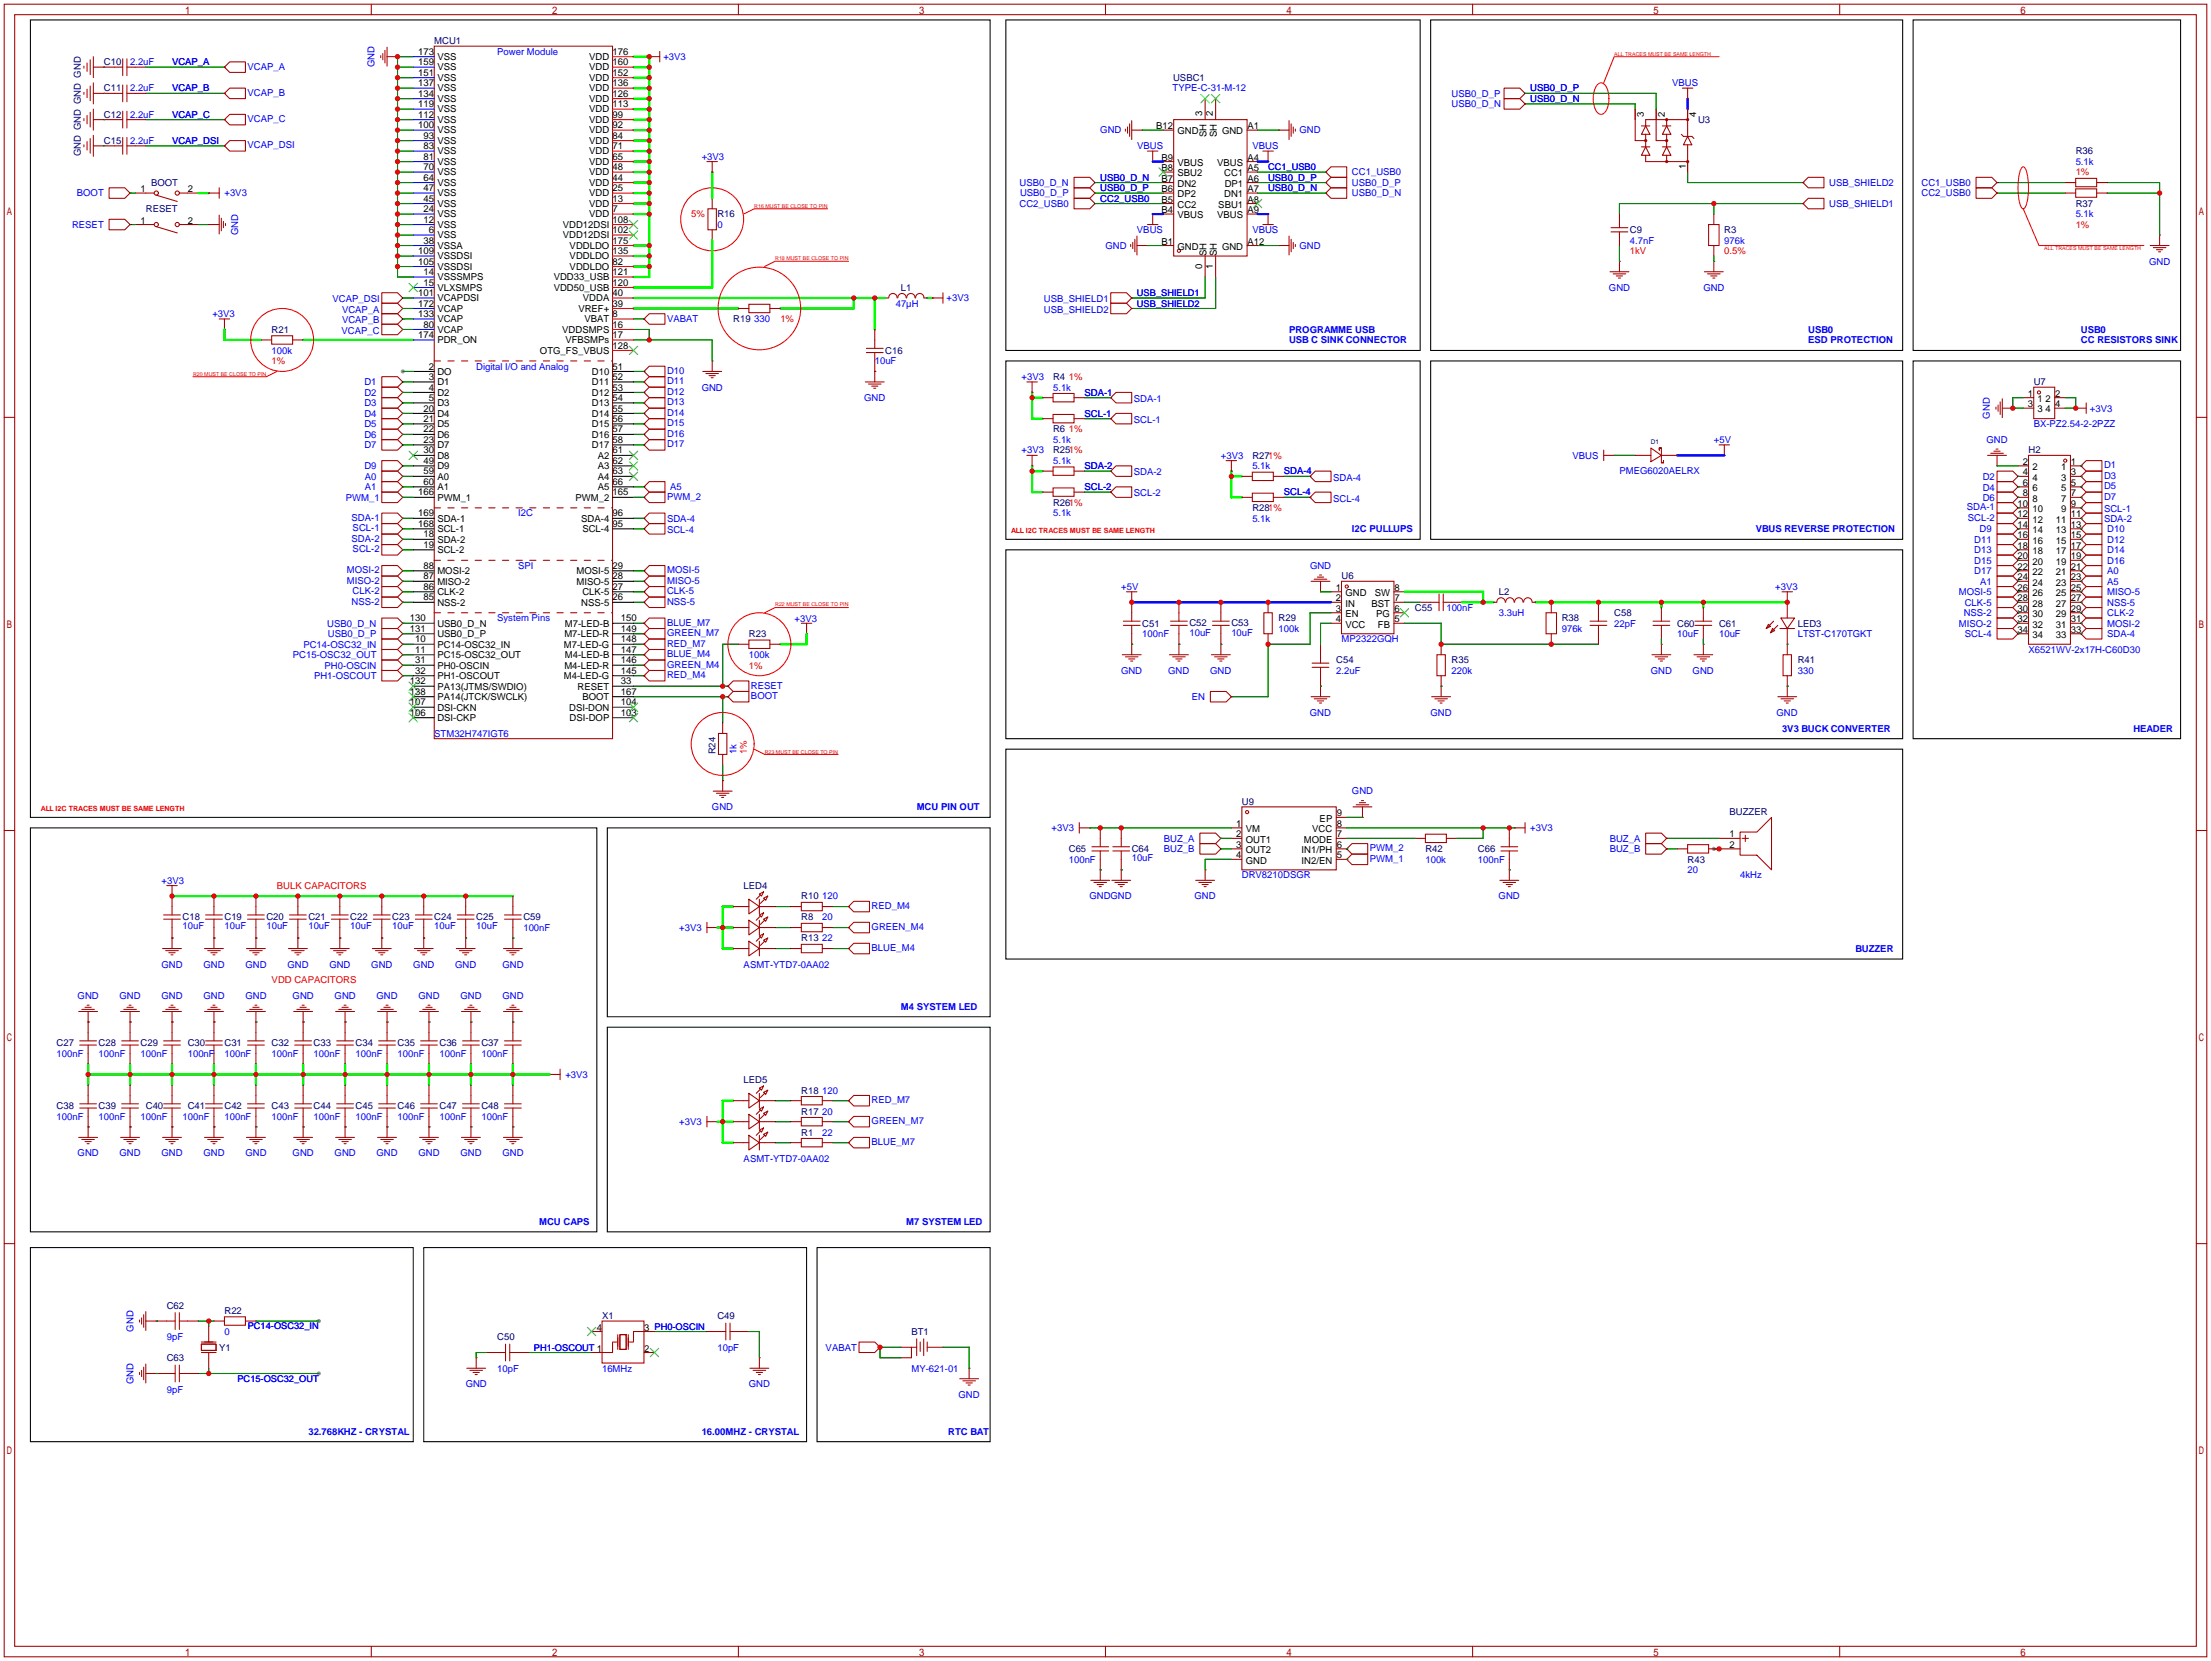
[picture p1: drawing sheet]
<svg xmlns="http://www.w3.org/2000/svg" width="535mm" height="402mm" viewBox="0 0 535 402" stroke-linecap="round" stroke-linejoin="round" font-family="sans-serif">
<defs><g id="words">
<g font-size="2.3" fill="#000080">
<text x="105.2" y="10.7">MCU1</text>
<text x="25.1" y="15.8">C10</text>
<text x="25.1" y="22.1">C11</text>
<text x="284.1" y="19.5">USBC1</text>
<text x="25.1" y="28.5">C12</text>
<text x="411.2" y="29.8">U3</text>
<text x="25.1" y="34.8">C15</text>
<text x="19.6" y="37.9" transform="rotate(-90 19.6 37.9)">GND GND GND GND</text>
<text x="502.7" y="37.4">R36</text>
<text x="36.6" y="45">BOOT</text>
<text x="35.3" y="51.4">RESET</text>
<text x="173.7" y="52.6">R16</text>
<text x="502.7" y="50.1">R37</text>
<text x="394.7" y="56.4">C9</text>
<text x="417.6" y="56.4">R3</text>
<text x="218.2" y="70.4">L1</text>
<text x="65.8" y="80.6">R21</text>
<text x="177.5" y="78">R19</text>
<text x="214.4" y="85.6">C16</text>
<text x="255" y="92">R4</text>
<text x="492.5" y="93.3">U7</text>
<text x="255" y="104.7">R6</text>
<text x="255" y="109.8">R251%</text>
<text x="303.3" y="111">R271%</text>
<text x="491.2" y="109.8">H2</text>
<text x="255" y="122.5">R261%</text>
<text x="303.3" y="123.7">R281%</text>
<text x="324.9" y="140.3">U6</text>
<text x="342.6" y="147.9">C55</text>
<text x="363" y="144.1">L2</text>
<text x="390.9" y="149.1">C58</text>
<text x="181.4" y="154.2">R23</text>
<text x="276.6" y="151.7">C51</text>
<text x="288" y="151.6">C52</text>
<text x="298.2" y="151.6">C53</text>
<text x="309.6" y="150.4">R29</text>
<text x="378.2" y="150.4">R38</text>
<text x="406.1" y="151.7">C60</text>
<text x="416.3" y="151.7">C61</text>
<text x="435.4" y="151.7">LED3</text>
<text x="323.6" y="160.6">C54</text>
<text x="351.5" y="160.6">R35</text>
<text x="435.4" y="160.6">R41</text>
<text x="173.3" y="182.6" transform="rotate(-90 173.3 182.6)">R24</text>
<text x="300.7" y="194.9">U9</text>
<text x="418.8" y="197.4">BUZZER</text>
<text x="258.8" y="206.3">C65</text>
<text x="274.1" y="206.2">C64</text>
<text x="345.2" y="206.3">R42</text>
<text x="357.9" y="206.3">C66</text>
<text x="408.7" y="208.8">R43</text>
<text x="180.1" y="215.2">LED4</text>
<text x="194.1" y="217.7">R10</text>
<text x="44.2" y="222.7">C18</text>
<text x="54.4" y="222.7">C19</text>
<text x="64.5" y="222.7">C20</text>
<text x="74.7" y="222.7">C21</text>
<text x="84.8" y="222.7">C22</text>
<text x="95" y="222.7">C23</text>
<text x="105.2" y="222.7">C24</text>
<text x="115.3" y="222.7">C25</text>
<text x="126.7" y="222.8">C59</text>
<text x="194.1" y="222.8">R8</text>
<text x="194.1" y="227.9">R13</text>
<text x="13.7" y="253.3">C27</text>
<text x="23.9" y="253.3">C28</text>
<text x="34" y="253.3">C29</text>
<text x="45.5" y="253.3">C30</text>
<text x="54.4" y="253.3">C31</text>
<text x="65.8" y="253.3">C32</text>
<text x="75.9" y="253.3">C33</text>
<text x="86.1" y="253.3">C34</text>
<text x="96.3" y="253.3">C35</text>
<text x="106.4" y="253.3">C36</text>
<text x="116.6" y="253.3">C37</text>
<text x="180.1" y="262.2">LED5</text>
<text x="13.7" y="268.5">C38</text>
<text x="23.9" y="268.5">C39</text>
<text x="35.3" y="268.5">C40</text>
<text x="45.5" y="268.5">C41</text>
<text x="54.4" y="268.5">C42</text>
<text x="65.8" y="268.5">C43</text>
<text x="75.9" y="268.5">C44</text>
<text x="86.1" y="268.5">C45</text>
<text x="96.3" y="268.5">C46</text>
<text x="106.4" y="268.5">C47</text>
<text x="116.6" y="268.5">C48</text>
<text x="194.1" y="264.7">R18</text>
<text x="194.1" y="269.8">R17</text>
<text x="194.1" y="274.9">R1</text>
<text x="40.4" y="316.8">C62</text>
<text x="54.4" y="318.1">R22</text>
<text x="145.8" y="319.3">X1</text>
<text x="173.7" y="319.3">C49</text>
<text x="220.7" y="323.1">BT1</text>
<text x="40.4" y="329.5">C63</text>
<text x="53.1" y="326.9">Y1</text>
<text x="120.4" y="324.4">C50</text>
</g>
<g font-size="2.3" fill="#00f">
<text x="31.5" y="15.8">2.2uF</text>
<text x="41.7" y="15.8">VCAP_A</text>
<text x="59.9" y="16.9">VCAP_A</text>
<text x="90.7" y="16.3" transform="rotate(-90 90.7 16.3)">GND</text>
<text x="120.4" y="13.3">Power Module</text>
<text x="160.7" y="14.5">+3V3</text>
<text x="31.5" y="22.1">2.2uF</text>
<text x="41.7" y="22.1">VCAP_B</text>
<text x="59.9" y="23.2">VCAP_B</text>
<text x="284" y="22.1">TYPE-C-31-M-12</text>
<text x="351.5" y="23.4">USB0_D_P</text>
<text x="370.6" y="22.1">USB0_D_P</text>
<text x="404.9" y="20.9">VBUS</text>
<text x="31.5" y="28.5">2.2uF</text>
<text x="41.7" y="28.5">VCAP_C</text>
<text x="59.9" y="29.6">VCAP_C</text>
<text x="351.5" y="26">USB0_D_N</text>
<text x="370.6" y="24.7">USB0_D_N</text>
<text x="31.5" y="34.8">2.2uF</text>
<text x="41.7" y="34.8">VCAP_DSI</text>
<text x="59.9" y="35.9">VCAP_DSI</text>
<text x="266.4" y="32.3">GND</text>
<text x="314.7" y="32.3">GND</text>
<text x="169.9" y="38.7">+3V3</text>
<text x="275.4" y="36.1">VBUS</text>
<text x="303.3" y="36.1">VBUS</text>
<text x="502.7" y="39.9">5.1k</text>
<text x="18.6" y="47.5">BOOT</text>
<text x="54.4" y="47.5">+3V3</text>
<text x="246.9" y="45">USB0_D_N</text>
<text x="247" y="47.5">USB0_D_P</text>
<text x="266.4" y="46.3">USB0_D_P</text>
<text x="266.4" y="43.7">USB0_D_N</text>
<text x="307.1" y="46.3">USB0_D_N</text>
<text x="307.1" y="43.7">USB0_D_P</text>
<text x="327.4" y="42.5">CC1_USB0</text>
<text x="327.4" y="45">USB0_D_P</text>
<text x="327.4" y="47.5">USB0_D_N</text>
<text x="443" y="45">USB_SHIELD2</text>
<text x="465.3" y="47.5">CC2_USB0</text>
<text x="465.3" y="45">CC1_USB0</text>
<text x="246.9" y="50.1">CC2_USB0</text>
<text x="266.4" y="48.8">CC2_USB0</text>
<text x="443" y="50.1">USB_SHIELD1</text>
<text x="502.7" y="52.6">5.1k</text>
<text x="17.4" y="55.2">RESET</text>
<text x="57.7" y="56.9" transform="rotate(-90 57.7 56.9)">GND</text>
<text x="173.7" y="55.2">0</text>
<text x="275.3" y="56.4">VBUS</text>
<text x="303.3" y="56.4">VBUS</text>
<text x="394.7" y="59">4.7nF</text>
<text x="417.6" y="59">976k</text>
<text x="267.7" y="60.2">GND</text>
<text x="314.7" y="60.2">GND</text>
<text x="520.4" y="64.1">GND</text>
<text x="389.6" y="70.4">GND</text>
<text x="412.5" y="70.4">GND</text>
<text x="51.4" y="76.8">+3V3</text>
<text x="80.5" y="73.1">VCAP_DSI</text>
<text x="82.8" y="75.7">VCAP_A</text>
<text x="161.5" y="77.8">VABAT</text>
<text x="216.9" y="74.2">47µH</text>
<text x="229.2" y="72.9">+3V3</text>
<text x="252.8" y="73.1">USB_SHIELD1</text>
<text x="252.8" y="75.7">USB_SHIELD2</text>
<text x="82.7" y="80.8">VCAP_C</text>
<text x="82.8" y="78.2">VCAP_B</text>
<text x="182.6" y="78">330</text>
<text x="312.2" y="80.6">PROGRAMME USB</text>
<text x="312.2" y="83.1">USB C SINK CONNECTOR</text>
<text x="437.9" y="80.6">USB0</text>
<text x="437.9" y="83.1">ESD PROTECTION</text>
<text x="503.9" y="83.1">CC RESISTORS SINK</text>
<text x="503.9" y="80.6">USB0</text>
<text x="65.8" y="85.6">100k</text>
<text x="115.3" y="89.5">Digital I/O and Analog</text>
<text x="211.8" y="88.2">10uF</text>
<text x="88.2" y="95.8">D2</text>
<text x="88.2" y="93.3">D1</text>
<text x="161.5" y="90.5">D10</text>
<text x="161.5" y="93.1">D11</text>
<text x="161.5" y="95.6">D12</text>
<text x="169.9" y="94.5">GND</text>
<text x="247.4" y="92">+3V3</text>
<text x="255" y="94.5">5.1k</text>
<text x="262.6" y="95.8">SDA-1</text>
<text x="88.2" y="98.3">D3</text>
<text x="88.2" y="100.9">D4</text>
<text x="161.5" y="98.2">D13</text>
<text x="161.5" y="100.7">D14</text>
<text x="209.2" y="97.1">GND</text>
<text x="262.6" y="100.9">SCL-1</text>
<text x="274.6" y="97.3">SDA-1</text>
<text x="481.9" y="101.3" transform="rotate(-90 481.9 101.3)">GND</text>
<text x="506.1" y="99.6">+3V3</text>
<text x="88.2" y="103.4">D5</text>
<text x="88.2" y="106">D6</text>
<text x="161.5" y="103.2">D15</text>
<text x="161.5" y="105.8">D16</text>
<text x="255" y="107.2">5.1k</text>
<text x="274.6" y="102.4">SCL-1</text>
<text x="415" y="107.2">+5V</text>
<text x="481.1" y="107.2">GND</text>
<text x="492.5" y="103.4">BX-PZ2.54-2-2PZZ</text>
<text x="88.2" y="108.5">D7</text>
<text x="88.2" y="113.6">D9</text>
<text x="161.5" y="108.3">D17</text>
<text x="247.4" y="109.8">+3V3</text>
<text x="255" y="112.3">5.1k</text>
<text x="262.6" y="113.6">SDA-2</text>
<text x="295.7" y="111">+3V3</text>
<text x="303.3" y="113.6">5.1k</text>
<text x="380.8" y="111">VBUS</text>
<text x="509.5" y="113.4">D1</text>
<text x="88.4" y="116.1">A0</text>
<text x="88.4" y="118.7">A1</text>
<text x="162.3" y="118.7">A5</text>
<text x="262.6" y="118.7">SCL-2</text>
<text x="274.6" y="115.1">SDA-2</text>
<text x="310.9" y="119.9">SCL-4</text>
<text x="310.9" y="114.9">SDA-4</text>
<text x="322.8" y="116.3">SDA-4</text>
<text x="392.2" y="114.9">PMEG6020AELRX</text>
<text x="480.2" y="116.3">D2</text>
<text x="480.2" y="118.9">D4</text>
<text x="509.5" y="115.9">D3</text>
<text x="509.5" y="118.5">D5</text>
<text x="83.7" y="121.4">PWM_1</text>
<text x="125.5" y="125">I2C</text>
<text x="161.5" y="121">PWM_2</text>
<text x="255" y="125">5.1k</text>
<text x="274.6" y="120.2">SCL-2</text>
<text x="322.8" y="121.4">SCL-4</text>
<text x="476.3" y="123.6">SDA-1</text>
<text x="480.2" y="121.4">D6</text>
<text x="509.5" y="121">D7</text>
<text x="509.5" y="123.9">SCL-1</text>
<text x="85.1" y="126.1">SDA-1</text>
<text x="85.1" y="131.2">SDA-2</text>
<text x="85.4" y="128.6">SCL-1</text>
<text x="161.5" y="129">SCL-4</text>
<text x="161.5" y="126.5">SDA-4</text>
<text x="303.3" y="126.3">5.1k</text>
<text x="327.4" y="128.8">I2C PULLUPS</text>
<text x="425.2" y="128.8">VBUS REVERSE PROTECTION</text>
<text x="476.6" y="126.1">SCL-2</text>
<text x="478.1" y="131.4">D11</text>
<text x="479.4" y="128.8">D9</text>
<text x="509.5" y="126.5">SDA-2</text>
<text x="510.3" y="131.4">D12</text>
<text x="510.3" y="128.8">D10</text>
<text x="85.4" y="133.7">SCL-2</text>
<text x="125.5" y="137.7">SPI</text>
<text x="317.2" y="137.7">GND</text>
<text x="478.1" y="136.4">D15</text>
<text x="478.1" y="133.9">D13</text>
<text x="510.3" y="136.4">D16</text>
<text x="510.3" y="133.9">D14</text>
<text x="84" y="141.3">MISO-2</text>
<text x="84" y="138.8">MOSI-2</text>
<text x="85.4" y="143.9">CLK-2</text>
<text x="161.5" y="141.3">MISO-5</text>
<text x="161.5" y="143.9">CLK-5</text>
<text x="161.5" y="138.8">MOSI-5</text>
<text x="271.5" y="142.8">+5V</text>
<text x="429.9" y="142.9">+3V3</text>
<text x="478.1" y="139">D17</text>
<text x="479.5" y="141.5">A1</text>
<text x="510.3" y="141.5">A5</text>
<text x="510.3" y="139">A0</text>
<text x="85.1" y="146.4">NSS-2</text>
<text x="161.5" y="146.4">NSS-5</text>
<text x="350.3" y="147.9">100nF</text>
<text x="363" y="149.1">3.3uH</text>
<text x="474.4" y="144.1">MOSI-5</text>
<text x="475.5" y="149.1">NSS-2</text>
<text x="475.8" y="146.6">CLK-5</text>
<text x="510.3" y="146.6">NSS-5</text>
<text x="510.3" y="144.1">MISO-5</text>
<text x="510.3" y="149.1">CLK-2</text>
<text x="79.3" y="151.7">USB0_D_N</text>
<text x="79.4" y="154.2">USB0_D_P</text>
<text x="120.4" y="150.4">System Pins</text>
<text x="161.5" y="151.5">BLUE_M7</text>
<text x="161.5" y="154">GREEN_M7</text>
<text x="192.4" y="150.5">+3V3</text>
<text x="276.6" y="154.2">100nF</text>
<text x="288" y="153.9">10uF</text>
<text x="298.2" y="153.9">10uF</text>
<text x="309.6" y="153">100k</text>
<text x="324.9" y="155.5">MP2322GQH</text>
<text x="378.2" y="153">976k</text>
<text x="390.9" y="151.7">22pF</text>
<text x="406.1" y="154.2">10uF</text>
<text x="416.3" y="154.2">10uF</text>
<text x="435.4" y="154.2">LTST-C170TGKT</text>
<text x="474.4" y="151.7">MISO-2</text>
<text x="475.8" y="154.2">SCL-4</text>
<text x="510.3" y="151.7">MOSI-2</text>
<text x="510.3" y="154.2">SDA-4</text>
<text x="70.9" y="159.3">PC15-OSC32_OUT</text>
<text x="73.5" y="156.8">PC14-OSC32_IN</text>
<text x="78.6" y="161.8">PH0-OSCIN</text>
<text x="161.5" y="159.1">BLUE_M4</text>
<text x="161.5" y="161.7">GREEN_M4</text>
<text x="161.5" y="156.6">RED_M7</text>
<text x="181.4" y="159.3">100k</text>
<text x="491.2" y="158">X6521WV-2x17H-C60D30</text>
<text x="76" y="164.4">PH1-OSCOUT</text>
<text x="161.5" y="164.2">RED_M4</text>
<text x="181.9" y="166.7">RESET</text>
<text x="271.5" y="163.1">GND</text>
<text x="282.9" y="163.1">GND</text>
<text x="293.1" y="163.1">GND</text>
<text x="323.6" y="163.1">2.2uF</text>
<text x="351.5" y="163.1">220k</text>
<text x="399.7" y="163.1">GND</text>
<text x="409.9" y="163.1">GND</text>
<text x="435.4" y="163.1">330</text>
<text x="181.9" y="169.3">BOOT</text>
<text x="288.6" y="169.5">EN</text>
<text x="317.2" y="173.3">GND</text>
<text x="346.4" y="173.3">GND</text>
<text x="430.2" y="173.3">GND</text>
<text x="105.2" y="178.4">STM32H747IGT6</text>
<text x="431.5" y="177.1">3V3 BUCK CONVERTER</text>
<text x="516.6" y="177.1">HEADER</text>
<text x="178.4" y="182.6" transform="rotate(-90 178.4 182.6)">1k</text>
<text x="172.4" y="196.1">GND</text>
<text x="222" y="196.1">MCU PIN OUT</text>
<text x="327.4" y="192.3">GND</text>
<text x="254.6" y="201.2">+3V3</text>
<text x="281.9" y="203.8">BUZ_A</text>
<text x="370.6" y="201.2">+3V3</text>
<text x="389.8" y="203.8">BUZ_A</text>
<text x="258.8" y="208.8">100nF</text>
<text x="274.1" y="208.5">10uF</text>
<text x="281.9" y="206.3">BUZ_B</text>
<text x="331.7" y="206.1">PWM_2</text>
<text x="331.7" y="208.6">PWM_1</text>
<text x="345.2" y="208.8">100k</text>
<text x="357.9" y="208.8">100nF</text>
<text x="389.8" y="206.3">BUZ_B</text>
<text x="39.1" y="213.9">+3V3</text>
<text x="300.7" y="212.6">DRV8210DSGR</text>
<text x="408.7" y="211.4">20</text>
<text x="421.4" y="212.6">4kHz</text>
<text x="199.1" y="217.7">120</text>
<text x="211.1" y="220.1">RED_M4</text>
<text x="263.9" y="217.7">GNDGND</text>
<text x="289.3" y="217.7">GND</text>
<text x="362.9" y="217.7">GND</text>
<text x="44.2" y="225">10uF</text>
<text x="54.4" y="225">10uF</text>
<text x="64.5" y="225">10uF</text>
<text x="74.7" y="225">10uF</text>
<text x="84.8" y="225">10uF</text>
<text x="95" y="225">10uF</text>
<text x="105.2" y="225">10uF</text>
<text x="115.3" y="225">10uF</text>
<text x="126.7" y="225.3">100nF</text>
<text x="164.5" y="225.3">+3V3</text>
<text x="199.1" y="222.8">20</text>
<text x="199.1" y="227.9">22</text>
<text x="211.1" y="225.2">GREEN_M4</text>
<text x="211.1" y="230.2">BLUE_M4</text>
<text x="449.3" y="230.4">BUZZER</text>
<text x="39.1" y="234.2">GND</text>
<text x="49.3" y="234.2">GND</text>
<text x="59.4" y="234.2">GND</text>
<text x="69.6" y="234.2">GND</text>
<text x="79.8" y="234.2">GND</text>
<text x="89.9" y="234.2">GND</text>
<text x="100.1" y="234.2">GND</text>
<text x="110.2" y="234.2">GND</text>
<text x="121.7" y="234.2">GND</text>
<text x="180.1" y="234.2">ASMT-YTD7-0AA02</text>
<text x="18.8" y="241.9">GND</text>
<text x="29" y="241.9">GND</text>
<text x="39.1" y="241.9">GND</text>
<text x="49.3" y="241.9">GND</text>
<text x="59.4" y="241.9">GND</text>
<text x="70.9" y="241.9">GND</text>
<text x="81" y="241.9">GND</text>
<text x="91.2" y="241.9">GND</text>
<text x="101.3" y="241.9">GND</text>
<text x="111.5" y="241.9">GND</text>
<text x="121.7" y="241.9">GND</text>
<text x="218.2" y="244.4">M4 SYSTEM LED</text>
<text x="13.7" y="255.8">100nF</text>
<text x="23.9" y="255.8">100nF</text>
<text x="34" y="255.8">100nF</text>
<text x="45.5" y="255.8">100nF</text>
<text x="54.4" y="255.8">100nF</text>
<text x="65.8" y="255.8">100nF</text>
<text x="75.9" y="255.8">100nF</text>
<text x="86.1" y="255.8">100nF</text>
<text x="96.3" y="255.8">100nF</text>
<text x="106.4" y="255.8">100nF</text>
<text x="116.6" y="255.8">100nF</text>
<text x="136.9" y="260.9">+3V3</text>
<text x="199.1" y="264.7">120</text>
<text x="199.1" y="269.8">20</text>
<text x="211.1" y="267.1">RED_M7</text>
<text x="13.7" y="271.1">100nF</text>
<text x="23.9" y="271.1">100nF</text>
<text x="34" y="271.1">100nF</text>
<text x="44.2" y="271.1">100nF</text>
<text x="54.4" y="271.1">100nF</text>
<text x="65.8" y="271.1">100nF</text>
<text x="75.9" y="271.1">100nF</text>
<text x="86.1" y="271.1">100nF</text>
<text x="96.3" y="271.1">100nF</text>
<text x="106.4" y="271.1">100nF</text>
<text x="116.6" y="271.1">100nF</text>
<text x="164.5" y="272.3">+3V3</text>
<text x="199.1" y="274.9">22</text>
<text x="211.1" y="272.1">GREEN_M7</text>
<text x="18.8" y="280">GND</text>
<text x="29" y="280">GND</text>
<text x="39.1" y="280">GND</text>
<text x="49.3" y="280">GND</text>
<text x="59.4" y="280">GND</text>
<text x="70.9" y="280">GND</text>
<text x="81" y="280">GND</text>
<text x="91.2" y="280">GND</text>
<text x="101.3" y="280">GND</text>
<text x="111.5" y="280">GND</text>
<text x="121.7" y="280">GND</text>
<text x="180.1" y="281.2">ASMT-YTD7-0AA02</text>
<text x="211.1" y="277.2">BLUE_M7</text>
<text x="130.6" y="296.5">MCU CAPS</text>
<text x="219.5" y="296.5">M7 SYSTEM LED</text>
<text x="32.3" y="322.4" transform="rotate(-90 32.3 322.4)">GND</text>
<text x="54.4" y="323.1">0</text>
<text x="40.4" y="324.4">9pF</text>
<text x="173.7" y="326.9">10pF</text>
<text x="199.9" y="327.1">VABAT</text>
<text x="32.3" y="335.1" transform="rotate(-90 32.3 335.1)">GND</text>
<text x="112.8" y="335.8">GND</text>
<text x="120.4" y="332">10pF</text>
<text x="145.8" y="332">16MHz</text>
<text x="181.4" y="335.8">GND</text>
<text x="220.7" y="332">MY-621-01</text>
<text x="40.4" y="337.1">9pF</text>
<text x="232.1" y="338.4">GND</text>
<text x="74.7" y="347.3">32.768KHZ - CRYSTAL</text>
<text x="169.9" y="347.3">16.00MHZ - CRYSTAL</text>
<text x="229.6" y="347.3">RTC BAT</text>
</g>
<g font-size="2.3">
<text x="101.3" y="15.8">159</text>
<text x="101.3" y="13.3">173</text>
<text x="105.9" y="17.1">VSS</text>
<text x="105.9" y="14.5">VSS</text>
<text x="142.7" y="14.5">VDD</text>
<text x="142.7" y="17.1">VDD</text>
<text x="148.3" y="13.3">176</text>
<text x="148.3" y="15.8">160</text>
<text x="101.3" y="18.3">151</text>
<text x="101.3" y="20.9">137</text>
<text x="101.3" y="23.4">134</text>
<text x="105.9" y="19.6">VSS</text>
<text x="105.9" y="22.1">VSS</text>
<text x="142.7" y="19.6">VDD</text>
<text x="142.7" y="22.1">VDD</text>
<text x="148.3" y="18.3">152</text>
<text x="148.3" y="20.9">136</text>
<text x="148.3" y="23.4">126</text>
<text x="101.3" y="26">119</text>
<text x="101.3" y="28.5">112</text>
<text x="105.9" y="24.7">VSS</text>
<text x="105.9" y="27.2">VSS</text>
<text x="105.9" y="29.8">VSS</text>
<text x="142.7" y="24.7">VDD</text>
<text x="142.7" y="27.2">VDD</text>
<text x="142.7" y="29.8">VDD</text>
<text x="148.3" y="26">113</text>
<text x="148.3" y="28.5">99</text>
<text x="291.1" y="28.2" transform="rotate(-90 291.1 28.2)">3</text>
<text x="293.7" y="28.2" transform="rotate(-90 293.7 28.2)">2</text>
<text x="398.1" y="28.3" transform="rotate(-90 398.1 28.3)">3</text>
<text x="403.1" y="28.3" transform="rotate(-90 403.1 28.3)">2</text>
<text x="410.8" y="28.3" transform="rotate(-90 410.8 28.3)">4</text>
<text x="101.3" y="31">100</text>
<text x="102.6" y="33.6">93</text>
<text x="105.9" y="32.3">VSS</text>
<text x="105.9" y="34.8">VSS</text>
<text x="142.7" y="32.3">VDD</text>
<text x="142.7" y="34.8">VDD</text>
<text x="148.3" y="31">92</text>
<text x="148.3" y="33.6">84</text>
<text x="280" y="31.3">B12</text>
<text x="285.2" y="32.5">GND</text>
<text x="292.1" y="33.2" transform="rotate(-90 292.1 33.2)">SH</text>
<text x="294.7" y="33.2" transform="rotate(-90 294.7 33.2)">SH</text>
<text x="295.9" y="32.5">GND</text>
<text x="302.1" y="31.3">A1</text>
<text x="102.6" y="36.1">83</text>
<text x="102.6" y="38.7">81</text>
<text x="102.6" y="41.2">70</text>
<text x="105.9" y="37.4">VSS</text>
<text x="105.9" y="39.9">VSS</text>
<text x="142.7" y="37.4">VDD</text>
<text x="142.7" y="39.9">VDD</text>
<text x="148.3" y="36.1">71</text>
<text x="148.3" y="38.7">65</text>
<text x="148.3" y="41.2">48</text>
<text x="281.3" y="41.4">B8</text>
<text x="281.3" y="38.9">B9</text>
<text x="285.2" y="40.2">VBUS</text>
<text x="294.8" y="40.2">VBUS</text>
<text x="302.1" y="38.9">A4</text>
<text x="302.1" y="41.4">A5</text>
<text x="408.2" y="41" transform="rotate(-90 408.2 41)">1</text>
<text x="34" y="46.5">1</text>
<text x="45.5" y="46.5">2</text>
<text x="102.6" y="43.7">64</text>
<text x="102.6" y="46.3">47</text>
<text x="105.9" y="42.5">VSS</text>
<text x="105.9" y="45">VSS</text>
<text x="105.9" y="47.5">VSS</text>
<text x="142.7" y="42.5">VDD</text>
<text x="142.7" y="45">VDD</text>
<text x="142.7" y="47.5">VDD</text>
<text x="148.3" y="43.7">44</text>
<text x="148.3" y="46.3">25</text>
<text x="281.3" y="46.5">B6</text>
<text x="281.3" y="44">B7</text>
<text x="285.2" y="47.8">DP2</text>
<text x="285.2" y="45.2">DN2</text>
<text x="285.2" y="42.7">SBU2</text>
<text x="296.4" y="42.7">CC1</text>
<text x="296.4" y="47.8">DN1</text>
<text x="296.6" y="45.2">DP1</text>
<text x="302.1" y="44">A6</text>
<text x="302.1" y="46.5">A7</text>
<text x="102.6" y="48.8">45</text>
<text x="102.6" y="51.4">24</text>
<text x="102.6" y="53.9">12</text>
<text x="105.9" y="50.1">VSS</text>
<text x="105.9" y="52.6">VSS</text>
<text x="142.7" y="50.1">VDD</text>
<text x="142.7" y="52.6">VDD</text>
<text x="148.3" y="48.8">13</text>
<text x="148.3" y="51.4">7</text>
<text x="148.3" y="53.9">108</text>
<text x="281.3" y="51.6">B4</text>
<text x="281.3" y="49">B5</text>
<text x="285.2" y="52.9">VBUS</text>
<text x="285.2" y="50.3">CC2</text>
<text x="294.8" y="52.9">VBUS</text>
<text x="295" y="50.3">SBU1</text>
<text x="302.1" y="49">A8</text>
<text x="302.1" y="51.6">A9</text>
<text x="34" y="54.1">1</text>
<text x="45.5" y="54.1">2</text>
<text x="102.6" y="59">38</text>
<text x="103.9" y="56.4">6</text>
<text x="105.9" y="55.2">VSS</text>
<text x="105.9" y="57.7">VSS</text>
<text x="136.3" y="57.7">VDD12DSI</text>
<text x="136.3" y="55.2">VDD12DSI</text>
<text x="148.3" y="56.4">102</text>
<text x="148.3" y="59">175</text>
<text x="281.3" y="59.2">B1</text>
<text x="302.1" y="59.2">A12</text>
<text x="101.3" y="61.5">109</text>
<text x="101.3" y="64.1">105</text>
<text x="105.9" y="60.2">VSSA</text>
<text x="105.9" y="62.8">VSSDSI</text>
<text x="105.9" y="65.3">VSSDSI</text>
<text x="138" y="60.2">VDDLDO</text>
<text x="138" y="62.8">VDDLDO</text>
<text x="138" y="65.3">VDDLDO</text>
<text x="148.3" y="61.5">135</text>
<text x="148.3" y="64.1">82</text>
<text x="285.2" y="60.5">GND</text>
<text x="291.1" y="65" transform="rotate(-90 291.1 65)">0</text>
<text x="292.1" y="62" transform="rotate(-90 292.1 62)">SH</text>
<text x="293.7" y="65" transform="rotate(-90 293.7 65)">1</text>
<text x="294.7" y="62" transform="rotate(-90 294.7 62)">SH</text>
<text x="295.9" y="60.5">GND</text>
<text x="101.3" y="71.7">101</text>
<text x="102.6" y="69.1">15</text>
<text x="102.6" y="66.6">14</text>
<text x="105.9" y="70.4">VLXSMPS</text>
<text x="105.9" y="67.9">VSSSMPS</text>
<text x="134.1" y="67.9">VDD33_USB</text>
<text x="134.1" y="70.4">VDD50_USB</text>
<text x="148.3" y="71.7">40</text>
<text x="148.3" y="66.6">121</text>
<text x="148.3" y="69.1">120</text>
<text x="101.3" y="74.2">172</text>
<text x="101.3" y="76.8">133</text>
<text x="105.9" y="75.5">VCAP</text>
<text x="105.9" y="72.9">VCAPDSI</text>
<text x="140.1" y="75.5">VREF+</text>
<text x="141.2" y="72.9">VDDA</text>
<text x="148.3" y="74.2">39</text>
<text x="148.3" y="76.8">8</text>
<text x="101.3" y="81.8">174</text>
<text x="102.6" y="79.3">80</text>
<text x="105.9" y="78">VCAP</text>
<text x="105.9" y="80.6">VCAP</text>
<text x="105.9" y="83.1">PDR_ON</text>
<text x="136.2" y="80.6">VDDSMPS</text>
<text x="136.9" y="83.1">VFBSMPs</text>
<text x="141.5" y="78">VBAT</text>
<text x="148.3" y="79.3">16</text>
<text x="148.3" y="81.8">17</text>
<text x="103.9" y="89.5">2</text>
<text x="130.8" y="85.6">OTG_FS_VBUS</text>
<text x="148.3" y="89.5">51</text>
<text x="148.3" y="84.4">128</text>
<text x="103.9" y="92">3</text>
<text x="103.9" y="94.5">4</text>
<text x="105.9" y="90.7">DO</text>
<text x="105.9" y="93.3">D1</text>
<text x="105.9" y="95.8">D2</text>
<text x="143.3" y="95.8">D12</text>
<text x="143.3" y="93.3">D11</text>
<text x="143.3" y="90.7">D10</text>
<text x="148.3" y="94.5">53</text>
<text x="148.3" y="92">52</text>
<text x="102.6" y="99.6">20</text>
<text x="103.9" y="97.1">5</text>
<text x="105.9" y="98.3">D3</text>
<text x="105.9" y="100.9">D4</text>
<text x="143.3" y="98.3">D13</text>
<text x="143.3" y="100.9">D14</text>
<text x="148.3" y="97.1">54</text>
<text x="148.3" y="99.6">55</text>
<text x="491.1" y="96">1</text>
<text x="491.1" y="98.6">3</text>
<text x="493.4" y="97.3">1</text>
<text x="493.4" y="99.8">3</text>
<text x="495.4" y="99.8">4</text>
<text x="495.4" y="97.3">2</text>
<text x="497.7" y="98.6">4</text>
<text x="497.7" y="96">2</text>
<text x="102.6" y="104.7">22</text>
<text x="102.6" y="107.2">23</text>
<text x="102.6" y="102.2">21</text>
<text x="105.9" y="106">D6</text>
<text x="105.9" y="103.4">D5</text>
<text x="143.3" y="106">D16</text>
<text x="143.3" y="103.4">D15</text>
<text x="148.3" y="107.2">58</text>
<text x="148.3" y="104.7">57</text>
<text x="148.3" y="102.2">56</text>
<text x="102.6" y="109.8">30</text>
<text x="102.6" y="112.3">49</text>
<text x="105.9" y="108.5">D7</text>
<text x="105.9" y="111">D8</text>
<text x="105.9" y="113.6">D9</text>
<text x="143.3" y="108.5">D17</text>
<text x="144.7" y="111">A2</text>
<text x="144.7" y="113.6">A3</text>
<text x="148.3" y="109.8">61</text>
<text x="148.3" y="112.3">62</text>
<text x="489.8" y="112.5">2</text>
<text x="492.2" y="113.8">2</text>
<text x="499.2" y="113.8">1</text>
<text x="501.5" y="112.5">1</text>
<text x="101.3" y="119.9">166</text>
<text x="102.6" y="114.9">59</text>
<text x="102.6" y="117.4">60</text>
<text x="105.9" y="116.1">A0</text>
<text x="105.9" y="118.7">A1</text>
<text x="144.7" y="116.1">A4</text>
<text x="144.7" y="118.7">A5</text>
<text x="148.3" y="114.9">63</text>
<text x="148.3" y="117.4">66</text>
<text x="148.3" y="119.9">165</text>
<text x="489.8" y="117.6">6</text>
<text x="489.8" y="115.1">4</text>
<text x="492.2" y="118.9">6</text>
<text x="492.2" y="116.4">4</text>
<text x="499.2" y="116.4">3</text>
<text x="499.2" y="118.9">5</text>
<text x="501.5" y="115.1">3</text>
<text x="501.5" y="117.6">5</text>
<text x="101.3" y="125">169</text>
<text x="105.9" y="121.2">PWM_1</text>
<text x="139.4" y="121.2">PWM_2</text>
<text x="148.3" y="125">96</text>
<text x="488.5" y="125.2">12</text>
<text x="488.5" y="122.7">10</text>
<text x="489.8" y="120.2">8</text>
<text x="492.2" y="124">10</text>
<text x="492.2" y="121.4">8</text>
<text x="499.2" y="121.4">7</text>
<text x="499.2" y="124">9</text>
<text x="501.5" y="120.2">7</text>
<text x="501.5" y="122.7">9</text>
<text x="501.5" y="125.2">11</text>
<text x="101.3" y="127.6">168</text>
<text x="102.6" y="130.1">18</text>
<text x="105.9" y="126.3">SDA-1</text>
<text x="105.9" y="128.8">SCL-1</text>
<text x="105.9" y="131.4">SDA-2</text>
<text x="140.8" y="126.3">SDA-4</text>
<text x="141" y="128.8">SCL-4</text>
<text x="148.3" y="127.6">95</text>
<text x="488.5" y="130.3">16</text>
<text x="488.5" y="127.8">14</text>
<text x="492.2" y="131.6">16</text>
<text x="492.2" y="129.1">14</text>
<text x="492.2" y="126.5">12</text>
<text x="497.9" y="126.5">11</text>
<text x="497.9" y="129.1">13</text>
<text x="497.9" y="131.6">15</text>
<text x="501.5" y="127.8">13</text>
<text x="501.5" y="130.3">15</text>
<text x="102.6" y="132.6">19</text>
<text x="102.6" y="137.7">88</text>
<text x="105.9" y="133.9">SCL-2</text>
<text x="148.3" y="137.7">29</text>
<text x="488.5" y="137.9">22</text>
<text x="488.5" y="135.4">20</text>
<text x="488.5" y="132.9">18</text>
<text x="492.2" y="136.7">20</text>
<text x="492.2" y="134.1">18</text>
<text x="497.9" y="134.1">17</text>
<text x="497.9" y="136.7">19</text>
<text x="501.5" y="132.9">17</text>
<text x="501.5" y="135.4">19</text>
<text x="501.5" y="137.9">21</text>
<text x="102.6" y="140.3">87</text>
<text x="102.6" y="142.8">86</text>
<text x="105.9" y="139">MOSI-2</text>
<text x="105.9" y="141.5">MISO-2</text>
<text x="139.6" y="141.5">MISO-5</text>
<text x="139.6" y="139">MOSI-5</text>
<text x="148.3" y="140.3">28</text>
<text x="148.3" y="142.8">27</text>
<text x="323.5" y="143">1</text>
<text x="337.7" y="143">8</text>
<text x="488.5" y="143">26</text>
<text x="488.5" y="140.5">24</text>
<text x="492.2" y="141.8">24</text>
<text x="492.2" y="139.2">22</text>
<text x="497.9" y="139.2">21</text>
<text x="497.9" y="141.8">23</text>
<text x="501.5" y="140.5">23</text>
<text x="501.5" y="143">25</text>
<text x="102.6" y="145.3">85</text>
<text x="105.9" y="144.1">CLK-2</text>
<text x="105.9" y="146.6">NSS-2</text>
<text x="140.8" y="146.6">NSS-5</text>
<text x="141" y="144.1">CLK-5</text>
<text x="148.3" y="145.3">26</text>
<text x="323.5" y="145.6">2</text>
<text x="323.5" y="148.1">3</text>
<text x="325.8" y="144.3">GND</text>
<text x="325.8" y="146.8">IN</text>
<text x="325.8" y="149.4">EN</text>
<text x="332.1" y="146.8">BST</text>
<text x="332.9" y="144.3">SW</text>
<text x="333.3" y="149.4">PG</text>
<text x="337.7" y="148.1">6</text>
<text x="337.7" y="145.6">7</text>
<text x="488.5" y="148.1">30</text>
<text x="488.5" y="145.6">28</text>
<text x="492.2" y="149.4">30</text>
<text x="492.2" y="146.8">28</text>
<text x="492.2" y="144.3">26</text>
<text x="497.9" y="144.3">25</text>
<text x="497.9" y="146.8">27</text>
<text x="497.9" y="149.4">29</text>
<text x="501.5" y="145.6">27</text>
<text x="501.5" y="148.1">29</text>
<text x="99.3" y="150.4">130</text>
<text x="99.3" y="153">131</text>
<text x="100.6" y="155.5">10</text>
<text x="105.9" y="151.7">USB0_D_N</text>
<text x="105.9" y="154.2">USB0_D_P</text>
<text x="136.7" y="154.2">M7-LED-R</text>
<text x="136.8" y="151.7">M7-LED-B</text>
<text x="150.4" y="150.4">150</text>
<text x="150.4" y="153">149</text>
<text x="150.4" y="155.5">148</text>
<text x="323.5" y="150.6">4</text>
<text x="325.8" y="151.9">VCC</text>
<text x="333.7" y="151.9">FB</text>
<text x="337.7" y="150.6">5</text>
<text x="488.5" y="153.2">34</text>
<text x="488.5" y="150.6">32</text>
<text x="492.2" y="154.5">34</text>
<text x="492.2" y="151.9">32</text>
<text x="497.9" y="151.9">31</text>
<text x="497.9" y="154.5">33</text>
<text x="501.5" y="150.6">31</text>
<text x="501.5" y="153.2">33</text>
<text x="100.6" y="158">11</text>
<text x="100.6" y="160.6">31</text>
<text x="105.9" y="159.3">PC15-OSC32_OUT</text>
<text x="105.9" y="156.8">PC14-OSC32_IN</text>
<text x="105.9" y="161.8">PH0-OSCIN</text>
<text x="136.5" y="156.8">M7-LED-G</text>
<text x="136.7" y="161.8">M4-LED-R</text>
<text x="136.8" y="159.3">M4-LED-B</text>
<text x="150.4" y="158">147</text>
<text x="150.4" y="160.6">146</text>
<text x="99.3" y="165.7">132</text>
<text x="100.6" y="163.1">32</text>
<text x="105.9" y="164.4">PH1-OSCOUT</text>
<text x="105.9" y="166.9">PA13(JTMS/SWDIO)</text>
<text x="136.5" y="164.4">M4-LED-G</text>
<text x="139.9" y="166.9">RESET</text>
<text x="150.4" y="163.1">145</text>
<text x="150.4" y="165.7">33</text>
<text x="99.3" y="168.2">138</text>
<text x="99.3" y="170.7">107</text>
<text x="99.3" y="173.3">106</text>
<text x="105.9" y="169.5">PA14(JTCK/SWCLK)</text>
<text x="105.9" y="172">DSI-CKN</text>
<text x="137.8" y="172">DSI-DON</text>
<text x="141" y="169.5">BOOT</text>
<text x="150.4" y="168.2">167</text>
<text x="150.4" y="170.7">104</text>
<text x="150.4" y="173.3">103</text>
<text x="105.9" y="174.5">DSI-CKP</text>
<text x="138" y="174.5">DSI-DOP</text>
<text x="323.7" y="197.6">9</text>
<text x="299.3" y="200.2">1</text>
<text x="299.3" y="202.7">2</text>
<text x="301.7" y="201.4">VM</text>
<text x="301.7" y="204">OUT1</text>
<text x="315.7" y="204">MODE</text>
<text x="317.8" y="201.4">VCC</text>
<text x="319.6" y="198.9">EP</text>
<text x="323.7" y="202.7">7</text>
<text x="323.7" y="200.2">8</text>
<text x="418.8" y="202.7">1</text>
<text x="299.3" y="205.3">3</text>
<text x="299.3" y="207.8">4</text>
<text x="301.7" y="206.5">OUT2</text>
<text x="301.7" y="209.1">GND</text>
<text x="315.2" y="209.1">IN2/EN</text>
<text x="315.2" y="206.5">IN1/PH</text>
<text x="323.7" y="207.8">5</text>
<text x="323.7" y="205.3">6</text>
<text x="418.8" y="205.3">2</text>
<text x="144.5" y="322.1">4</text>
<text x="156" y="322.1">3 PH0-OSCIN</text>
<text x="156" y="327.2">2</text>
</g>
<g font-size="2.3" fill="#f00">
<text x="502.7" y="42.5">1%</text>
<text x="167.4" y="52.6">5%</text>
<text x="502.7" y="55.2">1%</text>
<text x="394.7" y="61.5">1kV</text>
<text x="417.6" y="61.5">0.5%</text>
<text x="189" y="78">1%</text>
<text x="65.8" y="88.2">1%</text>
<text x="258.8" y="92">1%</text>
<text x="258.8" y="104.7">1%</text>
<text x="181.4" y="161.8">1%</text>
<text x="180.9" y="182.6" transform="rotate(-90 180.9 182.6)">1%</text>
<text x="67.1" y="215.2">BULK CAPACITORS</text>
<text x="65.8" y="238">VDD CAPACITORS</text>
</g>
<g font-size="2.2" fill="#00f">
<text x="307.1" y="41.2">CC1_USB0</text>
<text x="275.3" y="71.7">USB_SHIELD1</text>
<text x="275.3" y="74.2">USB_SHIELD2</text>
<text x="60" y="321.8">PC14-OSC32_IN</text>
<text x="129.3" y="327">PH1-OSCOUT 1</text>
<text x="57.5" y="334.5">PC15-OSC32_OUT</text>
</g>
<g font-size="1.7" fill="#f00">
<text x="244.9" y="128.9">ALL I2C TRACES MUST BE SAME LENGTH</text>
<text x="9.9" y="196.3">ALL I2C TRACES MUST BE SAME LENGTH</text>
</g>
<text font-size="1.6" fill="#000080" x="399.8" y="107.4">D1</text>
<g font-size="1.3" fill="#f00">
<text x="390.9" y="13.5">ALL TRACES MUST BE SAME LENGTH</text>
<text x="182.7" y="50.3">R16 MUST BE CLOSE TO PIN</text>
<text x="187.7" y="63">R18 MUST BE CLOSE TO PIN</text>
<text x="495" y="60.4">ALL TRACES MUST BE SAME LENGTH</text>
<text x="46.8" y="90.9">R20 MUST BE CLOSE TO PIN</text>
<text x="187.7" y="146.8">R22 MUST BE CLOSE TO PIN</text>
<text x="185.2" y="182.5">R23 MUST BE CLOSE TO PIN</text>
</g>
</g></defs>
<g fill="#999">
<circle cx="77.2" cy="332.5" r=".51"/>
<circle cx="77.2" cy="319.8" r=".51"/>
<circle cx="97.5" cy="89.9" r=".51"/>
<circle cx="415" cy="205.5" r=".51"/>
</g>
<g fill="none" stroke="#a10000" stroke-width=".25">
<path d="M1 1h533.4v400.1h-533.4zM3.6 3.6h528.3v394.9h-528.3zM20.3 16v.5M21.1 15.2v2.1M21.8 14.5v3.5M22.6 16.3h7.1M22.6 13.7v5.1M29.7 14.2v4.1M30.7 14.2v4.1M30.7 16.3h4.6M54.4 16.3l1.2-1.3h3.8v2.5h-3.8zM54.4 16.3h.1"/>
<path d="M89.9 1v2.6M92.2 13.5v.5M92.7 13v1.5M93.2 12.2v3M93.7 13.7h2.6M93.7 11.4v4.6M96.3 13.7h.1M105.2 11.2h43.1v167.6h-43.1zM157.2 13.7h.1M157.2 13.7h2.6M159.8 12.4v2.6M178.8 1v2.6"/>
<path d="M267.7 1v2.6M356.6 1v2.6M445.5 1v2.6M20.3 22.4v.5M20.3 28.7v.5M20.3 35.1v.5M21.1 21.6v2M21.1 27.9v2.1M21.1 34.3v2M21.8 20.8v3.6M21.8 27.2v3.5M21.8 33.5v3.6"/>
<path d="M22.6 29h7.1M22.6 22.6h7.1M22.6 20.1v5M22.6 26.4v5.1M22.6 32.8v5M22.6 35.3h7.1M29.7 20.6v4M29.7 26.9v4.1M29.7 33.3v4M30.7 20.6v4M30.7 26.9v4.1M30.7 33.3v4"/>
<path d="M30.7 29h4.6M30.7 22.6h4.6M30.7 35.3h4.6M54.4 22.6l1.2-1.3h3.8v2.6h-3.8zM54.4 22.6h.1M54.4 29l1.2-1.3h3.8v2.5h-3.8zM54.4 29h.1M54.4 35.3l1.2-1.3h3.8v2.6h-3.8zM54.4 35.3h.1M171.2 39.1h2.5M172.5 39.1v2.6M272.5 31.2v.6"/>
<path d="M273 30.7v1.6M273.6 30v3M274.1 31.5h2.5M274.1 29.2v4.6M276.6 31.5h.1M277.9 36.6h2.5M279.1 39.1h.1M279.1 36.6v2.5M281.7 31.5h2.5M281.7 39.1h2.5M284.2 29h17.8v33h-17.8zM291.8 23.9v5.1"/>
<path d="M294.4 23.9v5.1M302 31.5h2.5M302 39.1h2.5M305.8 36.6h2.6M307.1 39.1h.1M307.1 36.6v2.5M309.6 31.5h.1M309.6 31.5h2.6M312.2 29.2v4.6M312.7 30v3M313.2 30.7v1.6M313.7 31.2v.6"/>
<path d="M364.2 21.3h3.8l1.3 1.3-1.3 1.3h-3.8zM364.2 23.9h3.8l1.3 1.2-1.3 1.3h-3.8zM369.3 22.6h.1M369.3 25.1h.1M396 26.4v7.6h2.5M397.5 30.5h2M397.5 35.6h2M398.5 30.5l1 2h-2zM398.5 35.6l1 2h-2zM398.5 37.6v1.5h10.2M398.5 32.5v3.1M401.1 26.4v7.6h2.5"/>
<path d="M402.6 30.5h2M402.6 35.6h2M403.6 30.5l1 2h-2zM403.6 35.6l1 2h-2zM403.6 29v1.5M403.6 32.5v3.1M403.6 37.6v1.5M407.2 32.5l.5 .5h2l.5 .5M407.4 21.3h2.6M408.7 33l1 2.1h-2zM408.7 23.9h.1M408.7 29h-10.2v1.5"/>
<path d="M408.7 21.3v2.6M408.7 26.4v6.6M408.7 35.1v6.6M26.4 45.5h3.8l1.3 1.2-1.3 1.3h-3.8zM26.4 53.1h3.8l1.3 1.3-1.3 1.2h-3.8zM31.5 46.7h.1M31.5 54.4h.1M32.8 46.7h4.5M32.8 54.4h4.5M37.8 47.2l5.1 1.6M37.8 54.9l5.1 1.5M43.4 46.7h4.6"/>
<path d="M43.4 54.4h4.6M50.5 54.4h.1M50.5 46.7h.1M50.5 46.7h2.6M50.5 54.4h2.6M53.1 45.5v2.5M53.1 52.1v4.5M53.6 52.8v3.1M54.1 53.6v1.5M54.6 54.1v.5M171.4 50.5h2.1v5.1h-2.1zM172.5 41.7h.1"/>
<path d="M172.5 48v2.5M172.5 55.6v2.6M260.1 42.9h3.8l1.3 1.3-1.3 1.3h-3.8zM260.1 45.5h3.8l1.3 1.2-1.3 1.3h-3.8zM260.1 48h3.8l1.3 1.3-1.3 1.2h-3.8zM265.2 44.2h.1M265.2 46.7h.1M265.2 49.3h.1M273.8 59.2v.5M274.3 58.7v1.5M274.8 57.9v3.1M275.3 59.4h2.6"/>
<path d="M275.3 57.1v4.6M277.9 59.4h.1M277.9 54.4h2.5M279.1 51.8h.1M279.1 51.8v2.6M281.7 59.4h2.5M281.7 46.7h2.5M281.7 51.8h2.5M281.7 49.3h2.5M281.7 44.2h2.5M281.7 41.7h2.5M302 59.4h2.5"/>
<path d="M302 46.7h2.5M302 51.8h2.5M302 49.3h2.5M302 44.2h2.5M302 41.7h2.5M305.8 54.4h2.6M307.1 51.8h.1M307.1 51.8v2.6M309.6 59.4h.1M309.6 59.4h2.6M312.2 57.1v4.6M312.7 57.9v3.1"/>
<path d="M313.2 58.7v1.5M313.7 59.2v.5M321.1 41.7h.1M321.1 44.2h.1M321.1 46.7l1.2-1.2h3.8v2.5h-3.8zM321.1 46.7h.1M322.3 40.4h3.8v2.5h-3.8l-1.2-1.2zM322.3 42.9h3.8v2.6h-3.8l-1.2-1.3zM390.1 56.1h4.1M390.1 55.1h4.1M392.2 51.8v3.3M392.2 56.1v3.3"/>
<path d="M413.8 54.4h2.5v5h-2.5zM415 51.8v2.6M415 59.4v2.6M436.6 44.2h.1M436.6 49.3h.1M437.9 42.9h3.8v2.6h-3.8l-1.3-1.3zM437.9 48h3.8v2.5h-3.8l-1.3-1.2zM478.5 45.5h3.8l1.3 1.2-1.3 1.3h-3.8zM478.5 42.9h3.8l1.3 1.3-1.3 1.3h-3.8zM483.6 46.7h.1M483.6 44.2h.1M500.1 46.7h2.6"/>
<path d="M500.1 44.2h2.6M502.7 43.2h5v2h-5zM502.7 45.7h5v2.1h-5zM507.7 46.7h2.6M507.7 44.2h2.6M520.7 59.4h4.6M521.5 59.9h3M523 56.9h.1M523 56.9v2.5M53.1 77.2h2.5M54.4 79.8h.1M54.4 77.2v2.6"/>
<path d="M92.5 73.4h3.8l1.2 1.3-1.2 1.2h-3.8zM92.5 75.9h3.8l1.2 1.3-1.2 1.3h-3.8zM92.5 78.5h3.8l1.2 1.3-1.2 1.2h-3.8zM92.5 70.9h3.8l1.2 1.2-1.2 1.3h-3.8zM97.5 74.7h.1M97.5 77.2h.1M97.5 79.8h.1M97.5 72.1h.1M156 77.2l1.2-1.3h3.8v2.6h-3.8zM156 77.2h.1M178.8 74.7h2.6M181.4 73.7h5v2h-5z"/>
<path d="M186.4 74.7h2.6M211.8 79.8v4.5M214.4 72.1h.7M217.2 72.1a1.01 1.01 0 0 0-1-1.1 1.01 1.01 0 0 0-1 1.1M219.4 72.1a1.01 1.01 0 0 0-1-1.1 1.01 1.01 0 0 0-1 1.1M221.6 72.1a1.01 1.01 0 0 0-1-1.1 1.01 1.01 0 0 0-1 1.1M223.7 72.1a1.01 1.01 0 0 0-1-1.1 1.01 1.01 0 0 0-1 1.1M223.8 72.1h.7M225.8 72.1h.1M225.8 72.1h2.5M228.3 70.9v2.5M269 70.9h3.8l1.3 1.2-1.3 1.3h-3.8z"/>
<path d="M269 73.4h3.8l1.3 1.3-1.3 1.2h-3.8zM274.1 72.1h.1M274.1 74.7h.1M291.8 62v5.1M294.4 62v5.1M389.9 65.8h4.6M390.7 66.3h3M391.4 66.8h1.5M391.9 67.3h.5M392.2 63.2h.1M392.2 63.2v2.6M412.7 65.8h4.6"/>
<path d="M413.5 66.3h3.1M414.3 66.8h1.5M414.8 67.3h.5M415 63.2h.1M415 63.2v2.6M522.2 60.5h1.5M522.7 61h.5M63.2 82.3h2.6M65.8 81.3h5.1v2h-5.1zM70.9 82.3h2.5M92.5 96.3h3.8l1.2 1.2-1.2 1.3h-3.8zM92.5 93.7h3.8l1.2 1.3-1.2 1.3h-3.8z"/>
<path d="M92.5 91.2h3.8l1.2 1.3-1.2 1.2h-3.8zM92.5 98.8h3.8l1.2 1.3-1.2 1.2h-3.8zM97.5 97.5h.1M97.5 95h.1M97.5 92.5h.1M156 89.9l1.2-1.3h3.8v2.6h-3.8zM156 89.9h.1M156 92.5h.1M156 95h.1M156 97.5l1.2-1.2h3.8v2.5h-3.8zM156 97.5h.1M157.2 91.2h3.8v2.5h-3.8l-1.2-1.2z"/>
<path d="M157.2 93.7h3.8v2.6h-3.8l-1.2-1.3zM170.2 89.9h4.6M170.9 90.4h3.1M171.7 90.9h1.5M172.2 91.4h.5M172.5 87.4h.1M172.5 87.4v2.5M209.5 92.5h4.6M209.8 85.3h4.1M209.8 84.3h4.1M210.3 93h3.1M211.1 93.5h1.5"/>
<path d="M211.6 94h.5M211.8 89.9h.1M211.8 85.3v7.2M248.7 92.5h2.5M249.9 95h.1M249.9 92.5v2.5M252.5 96.3h2.5M255 95.2h5.1v2.1h-5.1zM260.1 96.3h2.5M269 96.3l1.3-1.3h3.8v2.5h-3.8zM269 96.3h.1M483.4 98.6v.5"/>
<path d="M483.9 98v1.6M484.4 97.3v3M484.9 98.8h2.5M484.9 96.5v4.6M487.4 98.8h.1M490 96.3h2.5M490 98.8h2.5M492.5 93.7h5.1v7.6h-5.1zM497.6 96.3h2.5M497.6 98.8h2.5M502.7 98.8h.1M502.7 98.8h2.5"/>
<path d="M505.2 97.5v2.6M1 101h2.6M92.5 101.3h3.8l1.2 1.3-1.2 1.3h-3.8zM92.5 103.9h3.8l1.2 1.3-1.2 1.2h-3.8zM92.5 106.4h3.8l1.2 1.3-1.2 1.3h-3.8zM92.5 111.5h3.8l1.2 1.3-1.2 1.2h-3.8zM92.5 114h3.8l1.2 1.3-1.2 1.3h-3.8zM92.5 116.6h3.8l1.2 1.3-1.2 1.2h-3.8zM92.5 119.1h3.8l1.2 1.3-1.2 1.3h-3.8zM97.5 100.1h.1M97.5 102.6h.1M97.5 105.2h.1"/>
<path d="M97.5 107.7h.1M97.5 112.8h.1M97.5 115.3h.1M97.5 117.9h.1M156 100.1l1.2-1.3h3.8v2.5h-3.8zM156 100.1h.1M156 102.6l1.2-1.3h3.8v2.6h-3.8zM156 102.6h.1M156 105.2h.1M156 107.7h.1M156 117.9h.1M157.2 103.9h3.8v2.5h-3.8l-1.2-1.2z"/>
<path d="M157.2 106.4h3.8v2.6h-3.8l-1.2-1.3zM157.2 116.6h3.8v2.5h-3.8l-1.2-1.2zM157.2 119.1h3.8v2.6h-3.8l-1.2-1.3zM248.7 110.2h2.5M249.9 112.8h.1M249.9 110.2v2.6M252.5 101.3h2.5M252.5 114h2.5M252.5 119.1h2.5M255 100.3h5.1v2.1h-5.1zM255 113h5.1v2.1h-5.1zM255 118.1h5.1v2h-5.1z"/>
<path d="M260.1 101.3h2.5M260.1 114h2.5M260.1 119.1h2.5M269 101.3l1.3-1.2h3.8v2.5h-3.8zM269 101.3h.1M269 119.1l1.3-1.2h3.8v2.5h-3.8zM269 119.1h.1M269 114l1.3-1.2h3.8v2.5h-3.8zM269 114h.1M296.9 111.5h2.6M298.2 114h.1M298.2 111.5v2.5"/>
<path d="M300.7 115.3h2.6M303.3 114.3h5.1v2h-5.1zM303.3 119.4h5.1v2h-5.1zM308.4 115.3h2.5M317.2 115.3l1.3-1.3h3.8v2.6h-3.8zM317.2 115.3h.1M318.5 119.1h3.8v2.6h-3.8l-1.3-1.3zM388.4 110.2h2.5M388.4 109v2.5M390.9 110.2h.1M396 110.2h3.8M399.8 108.5l2.5 1.7-2.5 1.6z"/>
<path d="M401.8 109v-.5v.5M402.3 112h.5h-.5M402.3 108.5h-.5h.5M402.3 110.2h3.8M402.3 108.5v3.5M402.8 111.5v.5v-.5M416.3 107.7h2.5M417.6 110.2h.1M417.6 107.7v2.5M481.3 110.2h4.6M482.1 109.7h3M482.9 109.2h1.5"/>
<path d="M483.4 108.7h.5M483.6 114h3.8l1.3 1.3-1.3 1.3h-3.8zM483.6 116.6h3.8l1.3 1.3-1.3 1.2h-3.8zM483.6 119.1h3.8l1.3 1.3-1.3 1.3h-3.8zM483.6 112.8h.1M483.6 110.2v2.6M488.7 115.3h.1M488.7 117.9h.1M488.7 115.3h2.5M488.7 112.8h2.5M488.7 117.9h2.5M491.2 110.2h10.2v45.8h-10.2z"/>
<path d="M501.4 115.3h2.5M501.4 112.8h2.5M501.4 117.9h2.5M503.9 112.8l1.3-1.3h3.8v2.5h-3.8zM503.9 112.8h.1M503.9 115.3l1.3-1.3h3.8v2.6h-3.8zM503.9 115.3h.1M503.9 117.9h.1M505.2 116.6h3.8v2.5h-3.8l-1.3-1.2zM505.2 119.1h3.8v2.6h-3.8l-1.3-1.3zM531.9 101h2.5M92.5 126.7h3.8l1.2 1.3-1.2 1.3h-3.8z"/>
<path d="M92.5 124.2h3.8l1.2 1.3-1.2 1.2h-3.8zM92.5 131.8h3.8l1.2 1.3-1.2 1.3h-3.8zM92.5 129.3h3.8l1.2 1.3-1.2 1.2h-3.8zM92.5 139.4h3.8l1.2 1.3-1.2 1.3h-3.8zM92.5 136.9h3.8l1.2 1.3-1.2 1.2h-3.8zM97.5 128h.1M97.5 125.5h.1M97.5 133.1h.1M97.5 130.6h.1M97.5 138.2h.1M97.5 120.4h.1M156 138.2l1.2-1.3h3.8v2.5h-3.8z"/>
<path d="M156 138.2h.1M156 128l1.2-1.3h3.8v2.6h-3.8zM156 128h.1M156 125.5l1.2-1.3h3.8v2.5h-3.8zM156 125.5h.1M156 120.4h.1M300.7 120.4h2.6M308.4 120.4h2.5M317.2 120.4h.1M319 139.7h1.5M319.5 139.2h.5M483.6 139.4h3.8l1.3 1.3-1.3 1.3h-3.8z"/>
<path d="M483.6 136.9h3.8l1.3 1.3-1.3 1.2h-3.8zM483.6 134.4h3.8l1.3 1.2-1.3 1.3h-3.8zM483.6 131.8h3.8l1.3 1.3-1.3 1.3h-3.8zM483.6 129.3h3.8l1.3 1.3-1.3 1.2h-3.8zM483.6 126.7h3.8l1.3 1.3-1.3 1.3h-3.8zM483.6 121.7h3.8l1.3 1.2-1.3 1.3h-3.8zM483.6 124.2h3.8l1.3 1.3-1.3 1.2h-3.8zM488.7 138.2h.1M488.7 135.6h.1M488.7 133.1h.1M488.7 130.6h.1M488.7 128h.1"/>
<path d="M488.7 120.4h.1M488.7 122.9h.1M488.7 125.5h.1M488.7 120.4h2.5M488.7 122.9h2.5M488.7 125.5h2.5M488.7 128h2.5M488.7 138.2h2.5M488.7 130.6h2.5M488.7 135.6h2.5M488.7 133.1h2.5M501.4 120.4h2.5"/>
<path d="M501.4 122.9h2.5M501.4 125.5h2.5M501.4 128h2.5M501.4 138.2h2.5M501.4 130.6h2.5M501.4 135.6h2.5M501.4 133.1h2.5M503.9 138.2l1.3-1.3h3.8v2.5h-3.8zM503.9 138.2h.1M503.9 135.6l1.3-1.2h3.8v2.5h-3.8zM503.9 135.6h.1M503.9 133.1h.1"/>
<path d="M503.9 130.6h.1M503.9 128l1.3-1.3h3.8v2.6h-3.8zM503.9 128h.1M503.9 120.4h.1M503.9 122.9h.1M503.9 125.5l1.3-1.3h3.8v2.5h-3.8zM503.9 125.5h.1M505.2 131.8h3.8v2.6h-3.8l-1.3-1.3zM505.2 129.3h3.8v2.5h-3.8l-1.3-1.2zM505.2 121.7h3.8v2.5h-3.8l-1.3-1.3zM92.5 149.6h3.8l1.2 1.3-1.2 1.2h-3.8zM92.5 152.1h3.8l1.2 1.3-1.2 1.3h-3.8z"/>
<path d="M92.5 154.7h3.8l1.2 1.3-1.2 1.2h-3.8zM92.5 157.2h3.8l1.2 1.3-1.2 1.3h-3.8zM92.5 159.8h3.8l1.2 1.2-1.2 1.3h-3.8zM92.5 142h3.8l1.2 1.3-1.2 1.2h-3.8zM92.5 144.5h3.8l1.2 1.3-1.2 1.3h-3.8zM97.5 150.9h.1M97.5 153.4h.1M97.5 156h.1M97.5 158.5h.1M97.5 140.7h.1M97.5 143.3h.1M97.5 145.8h.1"/>
<path d="M156 140.7l1.2-1.3h3.8v2.6h-3.8zM156 140.7h.1M156 143.3h.1M156 145.8h.1M156 150.9l1.2-1.3h3.8v2.5h-3.8zM156 150.9h.1M156 158.5h.1M156 153.4l1.2-1.3h3.8v2.6h-3.8zM156 153.4h.1M156 156h.1M157.2 142h3.8v2.5h-3.8l-1.2-1.2zM157.2 144.5h3.8v2.6h-3.8l-1.2-1.3z"/>
<path d="M157.2 157.2h3.8v2.6h-3.8l-1.2-1.3zM157.2 154.7h3.8v2.5h-3.8l-1.2-1.2zM178.8 156h2.6M181.4 154.9h5v2.1h-5zM186.4 156h2.6M194.1 150.9h2.5M195.3 153.4h.1M195.3 150.9v2.5M271.8 158.5h4.6M272 151.4h4.1M272 150.4h4.1M272.5 159h3.1"/>
<path d="M272.8 143.3h2.5M273.3 159.5h1.5M274.1 156h.1M274.1 145.8h.1M274.1 143.3v7.1M274.1 151.4v7.1M283.2 158.5h4.6M283.5 151.4h4M283.5 150.4h4M284 159h3M284.7 159.5h1.6M285.5 156h.1"/>
<path d="M285.5 145.8v4.6M285.5 151.4v7.1M293.4 158.5h4.5M293.6 151.4h4.1M293.6 150.4h4.1M294.1 159h3.1M294.9 159.5h1.5M295.7 156h.1M295.7 145.8v4.6M295.7 151.4v7.1M306.1 148.3h2v5.1h-2zM307.1 145.8v2.5"/>
<path d="M307.1 153.4v2.6M317.5 140.7h4.6M318.3 140.2h3M319.8 143.3h.1M319.8 140.7v2.6M319.8 156v4.5M322.3 150.9h2.6M322.3 143.3h2.6M322.3 145.8h2.6M322.3 148.3h2.6M324.9 140.7h12.7v12.7h-12.7zM337.6 150.9h2.5"/>
<path d="M337.6 143.3h2.5M337.6 145.8h2.5M337.6 148.3h2.5M343.9 145.8h4.6M348 158.5h2v5.1h-2zM348.5 143.8v4M349 156v2.5M349.5 145.8h4.6M349.5 143.8v4M364.5 145.8a1.01 1.01 0 0 0-1-1.1 1.01 1.01 0 0 0-1 1.1h-.8M364.6 145.8a1.01 1.01 0 0 1 1.1-1.1 1.01 1.01 0 0 1 1 1.1M366.8 145.8a1.01 1.01 0 0 1 1-1.1 1.01 1.01 0 0 1 1 1.1"/>
<path d="M369 145.8a1.01 1.01 0 0 1 1-1.1 1.01 1.01 0 0 1 1 1.1M371.1 145.8h.8M374.4 148.3h2.5v5.1h-2.5zM375.7 145.8v2.5M375.7 153.4v2.6M385.1 151.4h4M385.1 150.4h4M387.1 145.8v4.6M387.1 151.4v4.6M400 158.5h4.6M400.3 151.4h4.1M400.3 150.4h4.1"/>
<path d="M400.8 159h3.1M401.6 159.5h1.5M402.3 156h.1M402.3 147.1v3.3M402.3 151.4v3.3M402.3 156v2.5M410.2 158.5h4.6M410.5 151.4h4M410.5 150.4h4M411 159h3M411.7 159.5h1.6M412.5 156h.1"/>
<path d="M412.5 147.1v3.3M412.5 151.4v3.3M412.5 156v2.5M428.2 151.1l.6 .5-1.1 .5zM429.3 152.1l.5 .6-1 .5zM429.5 150.4l-1.8 1.7M430.5 151.4l-1.7 1.8M431 152.1h3.6M431.3 149.6h3.3l-1.8 2.5zM431.5 143.3h2.6M431.8 158.5h2v5.1h-2zM432.8 145.8h.1"/>
<path d="M432.8 143.3v6.3M432.8 152.1v6.4M483.6 152.1h3.8l1.3 1.3-1.3 1.3h-3.8zM483.6 149.6h3.8l1.3 1.3-1.3 1.2h-3.8zM483.6 144.5h3.8l1.3 1.3-1.3 1.3h-3.8zM483.6 142h3.8l1.3 1.3-1.3 1.2h-3.8zM483.6 147.1h3.8l1.3 1.2-1.3 1.3h-3.8zM488.7 153.4h.1M488.7 150.9h.1M488.7 145.8h.1M488.7 143.3h.1M488.7 140.7h.1"/>
<path d="M488.7 148.3h.1M488.7 150.9h2.5M488.7 143.3h2.5M488.7 145.8h2.5M488.7 148.3h2.5M488.7 140.7h2.5M488.7 153.4h2.5M501.4 150.9h2.5M501.4 143.3h2.5M501.4 145.8h2.5M501.4 148.3h2.5M501.4 140.7h2.5"/>
<path d="M501.4 153.4h2.5M503.9 150.9h.1M503.9 153.4l1.3-1.3h3.8v2.6h-3.8zM503.9 153.4h.1M503.9 145.8h.1M503.9 143.3h.1M503.9 140.7l1.3-1.3h3.8v2.6h-3.8zM503.9 140.7h.1M503.9 148.3l1.3-1.2h3.8v2.5h-3.8zM503.9 148.3h.1M505.2 149.6h3.8v2.5h-3.8l-1.3-1.2zM505.2 144.5h3.8v2.6h-3.8l-1.3-1.3z"/>
<path d="M505.2 142h3.8v2.5h-3.8l-1.3-1.2zM92.5 162.3h3.8l1.2 1.3-1.2 1.2h-3.8zM97.5 163.6h.1M97.5 161h.1M156 163.6l1.2-1.3h3.8v2.5h-3.8zM156 163.6h.1M156 161l1.2-1.2h3.8v2.5h-3.8zM156 161h.1M174 177.5h2v5.1h-2zM175 175v2.5M176.3 166.1l1.2-1.3h3.9v2.6h-3.9zM176.3 166.1h.1"/>
<path d="M176.3 168.7h.1M177.5 167.4h3.9v2.5h-3.9l-1.2-1.2zM273.8 160h.5M285.2 160h.6M293.1 167.4h3.8l1.3 1.3-1.3 1.2h-3.8zM295.4 160h.5M298.2 168.7h.1M317.5 168.7h4.6M317.8 160.5h4M317.8 161.5h4M318.3 169.2h3M319 169.7h1.5"/>
<path d="M319.5 170.2h.5M319.8 166.1h.1M319.8 161.5v7.2M346.7 168.7h4.6M347.5 169.2h3M348.2 169.7h1.6M348.7 170.2h.5M349 166.1h.1M349 163.6v5.1M402.1 160h.5M412.2 160h.5M430.5 168.7h4.6"/>
<path d="M431.3 169.2h3M432.1 169.7h1.5M432.6 170.2h.5M432.8 166.1h.1M432.8 163.6v5.1M172.7 191.5h4.6M173.5 192h3M174.2 192.5h1.6M174.8 193h.5M175 189h.1M175 182.6v2.6M175 189v2.5"/>
<path d="M261.4 199.1v2.6M300.7 195.3h22.9v15.3h-22.9zM323.6 197.9h2.5M327.7 195.3h4.5M328.4 194.8h3.1M329.2 194.3h1.5M329.7 193.8h.5M329.9 197.9h.1M329.9 195.3v2.6M369.3 199.1v2.6M1 201h2.6M40.4 214.4h2.5"/>
<path d="M41.7 216.9h.1M41.7 214.4v7.1M51.8 216.9v4.6M62 216.9v4.6M72.1 216.9v4.6M82.3 216.9v4.6M92.5 216.9v4.6M102.6 216.9v4.6M112.8 216.9v4.6M124.2 216.9v4.6M177.5 219.5h3.9M181.4 217.7l2.5 1.8-2.5 1.7z"/>
<path d="M183.9 216.4l1-.5-.5 1zM183.9 217.7v3.5M183.9 219.5h3.8M184.1 216.7l-1 1M184.9 217.4l1-.5-.5 1zM185.2 217.7l-1.1 1M191.5 219.5h2.6M194.1 218.4h5v2.1h-5zM199.1 219.5h2.6M205.5 219.5l1.3-1.3h3.8v2.5h-3.8zM205.5 219.5h.1M261.4 200.4h2.5"/>
<path d="M263.9 200.4h.1M264.2 213.1h4.5M264.4 206h4.1M264.4 205h4.1M264.9 213.6h3.1M265.7 214.1h1.5M266.2 214.6h.5M266.4 210.6h.1M266.4 200.4v4.6M266.4 206v7.1M269.2 213.1h4.6M269.5 206h4.1"/>
<path d="M269.5 205h4.1M270 213.6h3M270.8 214.1h1.5M271.3 214.6h.5M271.5 210.6h.1M271.5 200.4v4.6M271.5 206v7.1M289.6 213.1h4.5M290.3 213.6h3.1M290.6 201.7h3.8l1.3 1.2-1.3 1.3h-3.8zM290.6 204.2h3.8l1.3 1.3-1.3 1.3h-3.8zM291.1 214.1h1.5"/>
<path d="M291.6 214.6h.5M291.8 210.6h.1M291.8 210.6v2.5M295.7 202.9h.1M295.7 205.5h.1M298.2 202.9h2.5M298.2 205.5h2.5M298.2 200.4h2.5M298.2 208h2.5M323.6 202.9h2.5M323.6 205.5h2.5M323.6 200.4h2.5"/>
<path d="M323.6 208h2.5M326.1 205.5l1.3-1.3h3.8v2.6h-3.8zM326.1 205.5h.1M326.1 208l1.3-1.2h3.8v2.5h-3.8zM326.1 208h.1M342.6 202.9h2.6M345.2 201.9h5.1v2.1h-5.1zM350.3 202.9h2.5M363.2 213.1h4.6M363.5 206h4M363.5 205h4M364 213.6h3"/>
<path d="M364.7 214.1h1.6M365.3 214.6h.5M365.5 210.6h.1M365.5 200.4v4.6M365.5 206v7.1M366.8 200.4h.1M366.8 200.4h2.5M398.5 201.7h3.8l1.3 1.2-1.3 1.3h-3.8zM398.5 204.2h3.8l1.3 1.3-1.3 1.3h-3.8zM403.6 202.9h.1M403.6 205.5h.1M406.1 205.5h2.6"/>
<path d="M408.7 204.5h5.1v2h-5.1zM413.8 205.5h7.6M416.3 202.9h5.1M421.4 201.4h4l3.6-3.5v12.7l-3.6-3.6h-4zM421.9 202.9h1.5M422.7 202.2v1.5M531.9 201h2.5M39.4 229.6h4.5M39.6 222.5h4.1M39.6 221.5h4.1M40.1 230.1h3.1M40.9 230.6h1.5"/>
<path d="M41.4 231.1h.5M41.7 227.1h.1M41.7 222.5v7.1M49.5 229.6h4.6M49.8 222.5h4M49.8 221.5h4M50.3 230.1h3M51.1 230.6h1.5M51.6 231.1h.5M51.8 227.1h.1M51.8 222.5v7.1M59.7 229.6h4.6"/>
<path d="M59.9 222.5h4.1M59.9 221.5h4.1M60.5 230.1h3M61.2 230.6h1.5M61.7 231.1h.5M62 227.1h.1M62 222.5v7.1M69.8 229.6h4.6M70.1 222.5h4.1M70.1 221.5h4.1M70.6 230.1h3.1M71.4 230.6h1.5"/>
<path d="M71.9 231.1h.5M72.1 227.1h.1M72.1 222.5v7.1M80 229.6h4.6M80.3 222.5h4M80.3 221.5h4M80.8 230.1h3M81.5 230.6h1.6M82 231.1h.5M82.3 227.1h.1M82.3 222.5v7.1M90.2 229.6h4.5"/>
<path d="M90.4 222.5h4.1M90.4 221.5h4.1M90.9 230.1h3.1M91.7 230.6h1.5M92.2 231.1h.5M92.5 227.1h.1M92.5 222.5v7.1M100.3 229.6h4.6M100.6 222.5h4M100.6 221.5h4M101.1 230.1h3M101.9 230.6h1.5"/>
<path d="M102.4 231.1h.5M102.6 227.1h.1M102.6 222.5v7.1M110.5 229.6h4.6M110.7 222.5h4.1M110.7 221.5h4.1M111.3 230.1h3M112 230.6h1.5M112.5 231.1h.5M112.8 227.1h.1M112.8 222.5v7.1M121.9 229.6h4.6"/>
<path d="M122.2 222.5h4M122.2 221.5h4M122.7 230.1h3M123.4 230.6h1.6M124 231.1h.5M124.2 227.1h.1M124.2 222.5v7.1M171.2 223.3v2.5M171.2 224.5h2.5M173.7 224.5h.1M177.5 224.5h3.9M177.5 229.6h3.9"/>
<path d="M181.4 222.8l2.5 1.7-2.5 1.8zM181.4 227.8l2.5 1.8-2.5 1.8zM183.9 221.5l1-.5-.5 1zM183.9 226.6l1-.5-.5 1zM183.9 222.8v3.5M183.9 227.8v3.6M183.9 224.5h3.8M183.9 229.6h3.8M184.1 221.7l-1 1.1M184.1 226.8l-1 1M184.9 222.5l1-.5-.5 1zM184.9 227.6l1-.5-.5 1z"/>
<path d="M185.2 222.8l-1.1 1M185.2 227.8l-1.1 1.1M191.5 224.5h2.6M191.5 229.6h2.6M194.1 223.5h5v2.1h-5zM194.1 228.6h5v2h-5zM199.1 224.5h2.6M199.1 229.6h2.6M205.5 224.5l1.3-1.2h3.8v2.5h-3.8zM205.5 224.5h.1M205.5 229.6l1.3-1.3h3.8v2.6h-3.8zM205.5 229.6h.1"/>
<path d="M19 244.9h4.6M19.3 252h4.1M19.3 253h4.1M19.8 244.3h3.1M20.6 243.8h1.5M21.1 243.3h.5M21.3 247.4h.1M21.3 244.9v7.1M21.3 253v4.6M29.2 244.9h4.6M29.5 252h4M29.5 253h4"/>
<path d="M30 244.3h3M30.7 243.8h1.6M31.2 243.3h.5M31.5 247.4h.1M31.5 244.9v7.1M31.5 253v4.6M39.4 244.9h4.5M39.6 252h4.1M39.6 253h4.1M40.1 244.3h3.1M40.9 243.8h1.5M41.4 243.3h.5"/>
<path d="M41.7 247.4h.1M41.7 244.9v7.1M41.7 253v4.6M49.5 244.9h4.6M49.8 252h4M49.8 253h4M50.3 244.3h3M51.1 243.8h1.5M51.6 243.3h.5M51.8 247.4h.1M51.8 244.9v7.1M51.8 253v4.6"/>
<path d="M59.7 244.9h4.6M59.9 252h4.1M59.9 253h4.1M60.5 244.3h3M61.2 243.8h1.5M61.7 243.3h.5M62 247.4h.1M62 244.9v7.1M62 253v4.6M71.1 244.9h4.6M71.4 252h4M71.4 253h4"/>
<path d="M71.9 244.3h3M72.6 243.8h1.6M73.2 243.3h.5M73.4 247.4h.1M73.4 244.9v7.1M73.4 253v4.6M81.3 244.9h4.6M81.5 252h4.1M81.5 253h4.1M82 244.3h3.1M82.8 243.8h1.5M83.3 243.3h.5"/>
<path d="M83.6 247.4h.1M83.6 244.9v7.1M83.6 253v4.6M91.4 244.9h4.6M91.7 252h4.1M91.7 253h4.1M92.2 244.3h3M93 243.8h1.5M93.5 243.3h.5M93.7 247.4h.1M93.7 244.9v7.1M93.7 253v4.6"/>
<path d="M101.6 244.9h4.6M101.9 252h4M101.9 253h4M102.4 244.3h3M103.1 243.8h1.5M103.6 243.3h.5M103.9 247.4h.1M103.9 244.9v7.1M103.9 253v4.6M111.8 244.9h4.5M112 252h4.1M112 253h4.1"/>
<path d="M112.5 244.3h3.1M113.3 243.8h1.5M113.8 243.3h.5M114 247.4h.1M114 244.9v7.1M114 253v4.6M121.9 244.9h4.6M122.2 252h4M122.2 253h4M122.7 244.3h3M123.4 243.8h1.6M124 243.3h.5"/>
<path d="M124.2 247.4h.1M124.2 244.9v7.1M124.2 253v4.6M135.6 258.8v2.6M19 275.3h4.6M19.3 268.2h4.1M19.3 267.2h4.1M19.8 275.8h3.1M20.6 276.4h1.5M21.1 276.9h.5M21.3 272.8h.1M21.3 262.6v4.6"/>
<path d="M21.3 268.2v7.1M29.2 275.3h4.6M29.5 268.2h4M29.5 267.2h4M30 275.8h3M30.7 276.4h1.6M31.2 276.9h.5M31.5 272.8h.1M31.5 262.6v4.6M31.5 268.2v7.1M39.4 275.3h4.5M39.6 268.2h4.1"/>
<path d="M39.6 267.2h4.1M40.1 275.8h3.1M40.9 276.4h1.5M41.4 276.9h.5M41.7 272.8h.1M41.7 262.6v4.6M41.7 268.2v7.1M49.5 275.3h4.6M49.8 268.2h4M49.8 267.2h4M50.3 275.8h3M51.1 276.4h1.5"/>
<path d="M51.6 276.9h.5M51.8 272.8h.1M51.8 262.6v4.6M51.8 268.2v7.1M59.7 275.3h4.6M59.9 268.2h4.1M59.9 267.2h4.1M60.5 275.8h3M61.2 276.4h1.5M61.7 276.9h.5M62 272.8h.1M62 262.6v4.6"/>
<path d="M62 268.2v7.1M71.1 275.3h4.6M71.4 268.2h4M71.4 267.2h4M71.9 275.8h3M72.6 276.4h1.6M73.2 276.9h.5M73.4 272.8h.1M73.4 262.6v4.6M73.4 268.2v7.1M81.3 275.3h4.6M81.5 268.2h4.1"/>
<path d="M81.5 267.2h4.1M82 275.8h3.1M82.8 276.4h1.5M83.3 276.9h.5M83.6 272.8h.1M83.6 262.6v4.6M83.6 268.2v7.1M91.4 275.3h4.6M91.7 268.2h4.1M91.7 267.2h4.1M92.2 275.8h3M93 276.4h1.5"/>
<path d="M93.5 276.9h.5M93.7 272.8h.1M93.7 262.6v4.6M93.7 268.2v7.1M101.6 275.3h4.6M101.9 268.2h4M101.9 267.2h4M102.4 275.8h3M103.1 276.4h1.5M103.6 276.9h.5M103.9 272.8h.1M103.9 262.6v4.6"/>
<path d="M103.9 268.2v7.1M111.8 275.3h4.5M112 268.2h4.1M112 267.2h4.1M112.5 275.8h3.1M113.3 276.4h1.5M113.8 276.9h.5M114 272.8h.1M114 262.6v4.6M114 268.2v7.1M121.9 275.3h4.6M122.2 268.2h4"/>
<path d="M122.2 267.2h4M122.7 275.8h3M123.4 276.4h1.6M124 276.9h.5M124.2 272.8h.1M124.2 262.6v4.6M124.2 268.2v7.1M133.1 260.1h.1M133.1 260.1h2.5M171.2 271.5h2.5M171.2 270.3v2.5M173.7 271.5h.1"/>
<path d="M177.5 271.5h3.9M177.5 266.4h3.9M177.5 276.6h3.9M181.4 269.7l2.5 1.8-2.5 1.8zM181.4 264.7l2.5 1.7-2.5 1.8zM181.4 274.8l2.5 1.8-2.5 1.8zM183.9 268.5l1-.5-.5 1zM183.9 263.4l1-.5-.5 1zM183.9 273.6l1-.6-.5 1.1zM183.9 264.7v3.5M183.9 269.7v3.6M183.9 274.8v3.6"/>
<path d="M183.9 271.5h3.8M183.9 266.4h3.8M183.9 276.6h3.8M184.1 268.7l-1 1M184.1 263.7l-1 1M184.1 273.8l-1 1M184.9 269.5l1-.5-.5 1zM184.9 264.4l1-.5-.5 1zM184.9 274.6l1-.5-.5 1zM185.2 269.7l-1.1 1.1M185.2 264.7l-1.1 1M185.2 274.8l-1.1 1"/>
<path d="M191.5 271.5h2.6M191.5 266.4h2.6M191.5 276.6h2.6M194.1 265.4h5v2.1h-5zM194.1 270.5h5v2h-5zM194.1 275.6h5v2h-5zM199.1 271.5h2.6M199.1 266.4h2.6M199.1 276.6h2.6M205.5 271.5l1.3-1.2h3.8v2.5h-3.8zM205.5 271.5h.1M205.5 266.4l1.3-1.2h3.8v2.5h-3.8z"/>
<path d="M205.5 266.4h.1M205.5 276.6l1.3-1.3h3.8v2.6h-3.8zM205.5 276.6h.1M1 301.1h2.6M33.8 319.5v.5M34.3 319v1.5M34.8 318.3v3M35.3 319.8h7.1M35.3 317.5v4.6M37.8 319.8h.1M42.4 317.8v4M43.4 319.8h4.6"/>
<path d="M43.4 317.8v4M51.8 319.8h2.6M54.4 318.8h5v2h-5zM59.4 319.8h2.6M145.8 319.8h10.2v10.1h-10.2zM531.9 301.1h2.5M33.8 332.2v.5M34.3 331.7v1.5M34.8 331v3M35.3 330.2v4.6M35.3 332.5h7.1M37.8 332.5h.1"/>
<path d="M42.4 330.5v4M43.4 332.5h4.6M43.4 330.5v4M48.8 325.4h3.5v1.5h-3.5zM48.8 327.4h3.5M48.8 324.9h3.5M50.5 321.1v3.8M50.5 327.4v3.8M113 331.2h4.6M113.8 331.7h3M114.6 332.2h1.5M115.1 332.7h.5"/>
<path d="M115.3 328.7h.1M115.3 328.7v2.5M117.9 327.4h4.5M122.4 325.4v4M123.4 327.4h4.6M123.4 325.4v4M143.3 322.3h2.5M149.4 324.9h-1.1v2.5h-5M149.6 323.1v3.5M150.1 323.1h1.5v3.5h-1.5zM152.1 323.1v3.5M156 327.4h2.5"/>
<path d="M158.5 322.3h-5.1v2.6h-1M171.2 322.3h4.6M175.8 320.3v4.1M176.8 320.3v4.1M176.8 322.3h4.6M181.6 331.2h4.6M182.4 331.7h3M183.1 332.2h1.6M183.6 332.7h.5M183.9 328.7h.1M183.9 328.7v2.5M208 324.9h3.8l1.3 1.2-1.3 1.3h-3.8z"/>
<path d="M213.1 326.1h.1M218.2 326.1h3.8M220.7 326.1v2.6h-2.5M222 324.1v4.1M222.8 324.9v2.3M223.7 324.1v4.1M224.5 324.9v2.3M224.5 326.1h3.8M232.4 333.8h4.6M233.2 334.3h3M233.9 334.8h1.6M234.4 335.3h.5"/>
<path d="M234.7 331.2h.1M234.7 331.2v2.6M89.9 398.5v2.6M178.8 398.5v2.6M267.7 398.5v2.6M356.6 398.5v2.6M445.5 398.5v2.6"/>
<circle cx="398.5" cy="34" r=".25"/>
<circle cx="403.6" cy="29" r=".25"/>
<circle cx="403.6" cy="34" r=".25"/>
<circle cx="403.6" cy="39.1" r=".25"/>
<circle cx="408.7" cy="29" r=".25"/>
<circle cx="408.7" cy="39.1" r=".25"/>
<circle cx="37.8" cy="54.4" r=".51"/>
<circle cx="37.8" cy="46.7" r=".51"/>
<circle cx="42.9" cy="54.4" r=".51"/>
<circle cx="42.9" cy="46.7" r=".51"/>
<circle cx="285.5" cy="60.7" r=".38"/>
<circle cx="493.8" cy="95" r=".38"/>
<circle cx="500.1" cy="111.5" r=".38"/>
<circle cx="326.1" cy="142" r=".38"/>
<circle cx="302" cy="196.6" r=".38"/>
</g>
<g fill="none" stroke="#008700" stroke-width=".25">
<path d="M25.1 16.3h.1M35.3 16.3h19.1M96.3 16.3h3.8M96.3 18.8h3.8M100.1 13.7h-3.8v53.4h3.8M25.1 22.6h.1M25.1 29h.1M25.1 35.3h.1M35.3 22.6h19.1M35.3 29h19.1M35.3 35.3h19.1M96.3 31.5h3.8"/>
<path d="M96.3 29h3.8M96.3 39.1h3.8M96.3 36.6h3.8M96.3 34h3.8M96.3 26.4h3.8M96.3 23.9h3.8M96.3 21.3h3.8M276.6 31.5h5.1M304.5 31.5h5.1M369.3 25.1h26.7v1.3M369.3 22.6h31.8v3.8M31.5 46.7h1.3"/>
<path d="M31.5 54.4h1.3M48 54.4h2.5M96.3 44.2h3.8M96.3 46.7h3.8M96.3 49.3h3.8M96.3 41.7h3.8M96.3 59.4h3.8M96.3 56.9h3.8M96.3 54.4h3.8M96.3 51.8h3.8M265.2 44.2h16.5M265.2 46.7h16.5"/>
<path d="M265.2 49.3h16.5M277.9 59.4h3.8M304.5 44.2h16.6M304.5 46.7h16.6M304.5 41.7h16.6M304.5 59.4h5.1M392.2 59.4v3.8M408.7 41.7v2.5h27.9M415 49.3v2.5M436.6 49.3h-44.4v2.5M483.6 44.2h16.5M483.6 46.7h16.5"/>
<path d="M510.3 44.2h12.7v12.7M510.3 46.7h12.7M96.3 64.5h3.8M96.3 62h3.8M97.5 72.1h2.6M97.5 74.7h2.6M97.5 79.8h2.6M97.5 77.2h2.6M153.4 79.8h3.8v2.5M153.4 77.2h2.6M291.8 67.1v5h-17.7M294.4 67.1v7.6h-20.3"/>
<path d="M415 62v1.2M97.5 89.9h2.6M97.5 92.5h2.6M97.5 95h2.6M97.5 97.5h2.6M153.4 89.9h2.6M153.4 92.5h2.6M153.4 95h2.6M153.4 97.5h2.6M153.4 82.3h19.1v5.1M211.8 89.9h.1M262.6 96.3h6.4"/>
<path d="M490 96.3h-2.6v2.5h2.6M500.1 96.3h2.6v2.5h-2.6M97.5 115.3h2.6M97.5 100.1h2.6M97.5 102.6h2.6M97.5 105.2h2.6M97.5 107.7h2.6M97.5 117.9h2.6M97.5 112.8h2.6M153.4 100.1h2.6M153.4 102.6h2.6M153.4 105.2h2.6"/>
<path d="M153.4 107.7h2.6M153.4 117.9h2.6M262.6 101.3h6.4M262.6 119.1h6.4M262.6 114h6.4M310.9 115.3h6.3M390.9 110.2h5.1M483.6 112.8h5.1M488.7 115.3h.1M488.7 117.9h.1M503.9 112.8h.1M503.9 115.3h.1"/>
<path d="M503.9 117.9h.1M97.5 120.4h2.6M97.5 138.2h2.6M97.5 125.5h2.6M97.5 128h2.6M97.5 130.6h2.6M97.5 133.1h2.6M153.4 120.4h2.6M153.4 138.2h2.6M153.4 125.5h2.6M153.4 128h2.6M310.9 120.4h6.3"/>
<path d="M488.7 138.2h.1M488.7 135.6h.1M488.7 133.1h.1M488.7 130.6h.1M488.7 128h.1M488.7 120.4h.1M488.7 122.9h.1M488.7 125.5h.1M503.9 138.2h.1M503.9 135.6h.1M503.9 133.1h.1M503.9 130.6h.1"/>
<path d="M503.9 128h.1M503.9 120.4h.1M503.9 122.9h.1M503.9 125.5h.1M97.5 156h2.6M97.5 150.9h2.6M97.5 145.8h2.6M97.5 143.3h2.6M97.5 158.5h2.6M97.5 153.4h2.6M97.5 140.7h2.6M153.4 156h2.6"/>
<path d="M153.4 150.9h2.6M153.4 145.8h2.6M153.4 143.3h2.6M153.4 158.5h2.6M153.4 153.4h2.6M153.4 140.7h2.6M178.8 156h-3.8v10.1M274.1 156h.1M285.5 156h.1M295.7 156h.1M319.8 143.3h2.5M322.3 148.3h-5.1v7.7h-10.1v12.7h-8.9"/>
<path d="M322.3 150.9h-2.5v5.1M340.1 150.9h8.9v5.1h38.1M340.1 145.8h3.8M402.3 154.7v1.3M412.5 154.7v1.3M432.8 156h.1M488.7 153.4h.1M488.7 150.9h.1M488.7 145.8h.1M488.7 143.3h.1M488.7 140.7h.1M488.7 148.3h.1"/>
<path d="M503.9 150.9h.1M503.9 153.4h.1M503.9 145.8h.1M503.9 143.3h.1M503.9 140.7h.1M503.9 148.3h.1M97.5 163.6h2.6M97.5 161h2.6M153.4 168.7h22.9M153.4 166.1h22.9M153.4 163.6h2.6M153.4 161h2.6"/>
<path d="M175 168.7v6.3M319.8 166.1h.1M349 166.1h.1M432.8 166.1h.1M175 185.2v3.8M326.1 197.9h3.8M187.7 219.5h3.8M201.7 219.5h3.8M263.9 200.4h34.3M266.4 210.6h.1M271.5 210.6h.1M295.7 202.9h2.5"/>
<path d="M295.7 205.5h2.5M298.2 208h-6.4v2.6M326.1 205.5h.1M326.1 208h.1M326.1 202.9h16.5M326.1 200.4h40.7M359.2 200.4v2.5h-6.4M365.5 210.6h.1M403.6 202.9h12.7M403.6 205.5h2.5M415 205.5h1.3M41.7 227.1h.1"/>
<path d="M51.8 227.1h.1M62 227.1h.1M72.1 227.1h.1M82.3 227.1h.1M92.5 227.1h.1M102.6 227.1h.1M112.8 227.1h.1M124.2 227.1h.1M187.7 224.5h3.8M187.7 229.6h3.8M201.7 224.5h3.8M201.7 229.6h3.8"/>
<path d="M21.3 247.4h.1M31.5 247.4h.1M41.7 247.4h.1M51.8 247.4h.1M62 247.4h.1M73.4 247.4h.1M83.6 247.4h.1M93.7 247.4h.1M103.9 247.4h.1M114 247.4h.1M124.2 247.4h.1M21.3 272.8h.1"/>
<path d="M31.5 272.8h.1M41.7 272.8h.1M51.8 272.8h.1M62 272.8h.1M73.4 272.8h.1M83.6 272.8h.1M93.7 272.8h.1M103.9 272.8h.1M114 272.8h.1M124.2 272.8h.1M187.7 271.5h3.8M187.7 266.4h3.8"/>
<path d="M187.7 276.6h3.8M201.7 271.5h3.8M201.7 266.4h3.8M201.7 276.6h3.8M37.8 319.8h.1M48 319.8h3.8M50.5 319.8v1.3M62 319.8h15.2M37.8 332.5h.1M48 332.5h29.2M50.5 331.2v1.3M117.9 327.4h-2.6v1.3"/>
<path d="M128 327.4h15.3M158.5 322.3h12.7M181.4 322.3h2.5v6.4M218.2 326.1h-5.1v2.6h5.1M228.3 326.1h6.4v5.1"/>
</g>
<g fill="none" stroke="#000" stroke-width=".25">
<path d="M7.4 4.8h232.4v193.1h-232.4zM243.6 4.8h100.3v80h-100.3zM346.5 4.8h114.3v80h-114.3zM463.3 4.8h64.8v80h-64.8zM100.1 89.9h5.1M100.1 92.5h5.1M100.1 95h5.1M100.1 97.5h5.1M148.3 89.9h5.1M148.3 92.5h5.1M148.3 95h5.1M148.3 97.5h5.1"/>
<path d="M243.6 87.4h100.3v43.2h-100.3zM346.5 87.4h114.3v43.2h-114.3zM463.3 87.4h64.8v91.4h-64.8zM100.1 100.1h5.1M100.1 105.2h5.1M100.1 107.7h5.1M100.1 110.2h5.1M100.1 112.8h5.1M100.1 102.6h5.1M100.1 115.3h5.1M100.1 117.9h5.1M148.3 100.1h5.1"/>
<path d="M148.3 105.2h5.1M148.3 107.7h5.1M148.3 110.2h5.1M148.3 112.8h5.1M148.3 102.6h5.1M148.3 115.3h5.1M148.3 117.9h5.1M100.1 125.5h5.1M100.1 128h5.1M100.1 130.6h5.1M100.1 133.1h5.1M100.1 138.2h5.1"/>
<path d="M100.1 120.4h5.1M148.3 125.5h5.1M148.3 128h5.1M148.3 138.2h5.1M148.3 120.4h5.1M243.6 133.1h217.2v45.7h-217.2zM100.1 140.7h5.1M100.1 143.3h5.1M100.1 145.8h5.1M148.3 150.9h5.1M148.3 153.4h5.1M148.3 156h5.1"/>
<path d="M148.3 158.5h5.1M148.3 140.7h5.1M148.3 143.3h5.1M148.3 145.8h5.1M100.1 161h5.1M100.1 163.6h5.1M100.1 166.1h5.1M100.1 168.7h5.1M100.1 171.2h5.1M100.1 173.7h5.1M148.3 161h5.1M148.3 163.6h5.1"/>
<path d="M148.3 166.1h5.1M148.3 168.7h5.1M243.6 181.4h217.2v50.8h-217.2zM7.4 200.4h137.1v97.8h-137.1zM147.1 200.4h92.7v45.7h-92.7zM147.1 248.7h92.7v49.5h-92.7zM7.4 302h92.7v47h-92.7zM102.6 302h92.7v47h-92.7zM197.9 302h41.9v47h-41.9z"/>
</g>
<g fill="none" stroke="#f00" stroke-width=".25">
<path d="M148.3 13.7h5.1M148.3 16.3h5.1M148.3 18.8h5.1M416.3 13.7h-25.4l-2.5 6.4M148.3 21.3h5.1M148.3 23.9h5.1M148.3 26.4h5.1M148.3 29h5.1M148.3 31.5h5.1M148.3 36.6h5.1M148.3 39.1h5.1M148.3 34h5.1"/>
<path d="M386.9 20.5a1.2 1.2 0 0 1 2 .4 6.2 6.2 0 0 1-.3 6.4 1.2 1.2 0 0 1-2.1-.5 6.2 6.2 0 0 1 .4-6.3zM148.3 41.7h5.1M148.3 44.2h5.1M148.3 46.7h5.1M148.3 49.3h5.1M148.3 51.8h5.1M148.3 56.9h5.1M148.3 59.4h5.1M148.3 54.4h5.1M200.4 50.5h-17.8l-2.5 1.3M489.7 40.5l.3-.1a3.6 3.6 0 0 1 1.1 3.1 13.8 13.8 0 0 1-.6 6.6l-.5 .4a3.6 3.6 0 0 1-1.2-3.1 13.8 13.8 0 0 1 .7-6.6zM490 50.5l3.8 8.9h25.4"/>
<path d="M148.3 62h5.1M148.3 64.5h5.1M148.3 74.7h5.1M148.3 72.1h5.1M148.3 67.1h5.1M148.3 69.6h5.1M148.3 77.2h5.1M148.3 79.8h5.1M205.5 63.2h-17.8l-2.5 1.3M67.1 89.9l-2.6 1.3h-17.8M148.3 82.3h5.1M148.3 84.8h5.1"/>
<path d="M205.5 147.1h-17.8l-2.5 1.2M182.6 181.4l2.6 1.2h17.7"/>
<circle cx="172.5" cy="53.1" r="7.6"/>
<circle cx="183.9" cy="74.7" r="10"/>
<circle cx="68.3" cy="82.3" r="7.6"/>
<circle cx="183.9" cy="156" r="7.6"/>
<circle cx="175" cy="180.1" r="7.6"/>
</g>
<g fill="none" stroke="#0f0" stroke-width=".51">
<path d="M153.4 13.7h3.8v53.4h-3.8M153.4 16.3h3.8M153.4 18.8h3.8M153.4 21.3h3.8M153.4 23.9h3.8M153.4 26.4h3.8M153.4 29h3.8M153.4 31.5h3.8M153.4 34h3.8M153.4 36.6h3.8M153.4 39.1h3.8M48 46.7h2.5"/>
<path d="M153.4 41.7h3.8M153.4 44.2h3.8M153.4 46.7h3.8M153.4 49.3h3.8M153.4 51.8h3.8M153.4 59.4h3.8M172.5 41.7v6.3M172.5 58.2v11.4h-19.1M54.4 79.8v2.5h8.8M153.4 72.1h61M153.4 62h3.8M153.4 64.5h3.8"/>
<path d="M153.4 74.7h25.4M206.8 72.1v2.6h-17.8M211.8 72.1v7.7M224.5 72.1h1.3M73.4 82.3h26.7M249.9 95v6.3h2.6M249.9 96.3h2.6M249.9 112.8v6.3h2.6M249.9 114h2.6M298.2 114v6.4h2.5M298.2 115.3h2.5M195.3 153.4v2.6h-6.3"/>
<path d="M340.1 143.3h19.1v2.5M354.1 145.8h7.6M371.9 145.8h60.9M402.3 145.8v1.3M412.5 145.8v1.3M41.7 216.9h82.5M177.5 219.5h-2.5v10.1h2.5M173.7 224.5h3.8M21.3 257.6v5M31.5 257.6v5M41.7 257.6v5M51.8 257.6v5"/>
<path d="M62 257.6v5M73.4 257.6v5M83.6 257.6v5M93.7 257.6v5M103.9 257.6v5M114 257.6v5M124.2 257.6v5M21.3 260.1h111.8M173.7 271.5h3.8M177.5 266.4h-2.5v10.2h2.5"/>
</g>
<g fill="none" stroke="#3c3" stroke-width=".25">
<path d="M290.8 22.9l2.1 2M292.9 22.9l-2.1 2M293.4 22.9l2 2M295.4 22.9l-2 2M152.4 55.9l2 2M152.4 53.3l2 2.1M154.4 55.9l-2 2M154.4 53.3l-2 2.1M280.7 40.6l2 2.1M282.7 40.6l-2 2.1M303.5 48.3l2.1 2M305.6 48.3l-2.1 2"/>
<path d="M99.1 68.6l2 2M101.1 68.6l-2 2M152.4 83.8l2 2.1M154.4 83.8l-2 2.1M99.1 109.2l2 2.1M101.1 109.2l-2 2.1M152.4 109.2l2 2.1M152.4 111.8l2 2M152.4 114.3l2 2M154.4 111.8l-2 2M154.4 114.3l-2 2M154.4 109.2l-2 2.1"/>
<path d="M339.1 147.3l2 2.1M341.1 147.3l-2 2.1M99.1 165.1l2 2M99.1 167.6l2 2.1M99.1 170.2l2 2M99.1 172.7l2 2.1M101.1 165.1l-2 2M101.1 167.6l-2 2.1M101.1 170.2l-2 2M101.1 172.7l-2 2.1M152.4 170.2l2 2M152.4 172.7l2 2.1"/>
<path d="M154.4 170.2l-2 2M154.4 172.7l-2 2.1M142.2 321.3l2.1 2M144.3 321.3l-2.1 2M157.5 326.4l2 2M159.5 326.4l-2 2"/>
</g>
<path d="M279.1 39.1h2.6M304.5 39.1h2.6M408.7 23.9v2.5M279.1 51.8h2.6M304.5 51.8h2.6M406.1 110.2h11.5M274.1 145.8h48.2" fill="none" stroke="#00f" stroke-width=".51"/>
<g fill="none" stroke="#00f" stroke-width=".25">
<path d="M100.1 16.3h5.1M100.1 18.8h5.1M100.1 13.7h5.1M100.1 21.3h5.1M100.1 23.9h5.1M100.1 26.4h5.1M100.1 29h5.1M100.1 31.5h5.1M100.1 34h5.1M100.1 36.6h5.1M100.1 39.1h5.1M100.1 41.7h5.1"/>
<path d="M100.1 44.2h5.1M100.1 46.7h5.1M100.1 49.3h5.1M100.1 51.8h5.1M100.1 54.4h5.1M100.1 56.9h5.1M100.1 59.4h5.1M100.1 74.7h5.1M100.1 62h5.1M100.1 64.5h5.1M100.1 69.6h5.1M100.1 77.2h5.1"/>
<path d="M100.1 79.8h5.1M100.1 72.1h5.1M100.1 67.1h5.1M100.1 82.3h5.1"/>
</g>
<path d="M105.2 87.4h43.1M105.2 122.9h43.1M105.2 135.6h43.1M105.2 148.3h43.1" fill="none" stroke="#a10000" stroke-width=".25" stroke-dasharray="1.5 1.8"/>
<path d="M100.1 150.9h5.1M100.1 153.4h5.1M100.1 158.5h5.1M100.1 156h5.1M148.3 171.2h5.1M148.3 173.7h5.1" fill="none" stroke="#333" stroke-width=".25"/>
<g fill="#c00">
<circle cx="523" cy="46.7" r=".63"/>
<circle cx="415" cy="49.3" r=".63"/>
<circle cx="50.5" cy="319.8" r=".63"/>
<circle cx="249.9" cy="96.3" r=".63"/>
<circle cx="50.5" cy="332.5" r=".63"/>
<circle cx="175" cy="224.5" r=".63"/>
<circle cx="175" cy="271.5" r=".63"/>
<circle cx="96.3" cy="56.9" r=".63"/>
<circle cx="96.3" cy="16.3" r=".63"/>
<circle cx="96.3" cy="13.7" r=".63"/>
<circle cx="96.3" cy="18.8" r=".63"/>
<circle cx="96.3" cy="21.3" r=".63"/>
<circle cx="96.3" cy="23.9" r=".63"/>
<circle cx="96.3" cy="26.4" r=".63"/>
<circle cx="96.3" cy="29" r=".63"/>
<circle cx="96.3" cy="31.5" r=".63"/>
<circle cx="96.3" cy="34" r=".63"/>
<circle cx="96.3" cy="36.6" r=".63"/>
<circle cx="96.3" cy="39.1" r=".63"/>
<circle cx="96.3" cy="41.7" r=".63"/>
<circle cx="96.3" cy="44.2" r=".63"/>
<circle cx="96.3" cy="46.7" r=".63"/>
<circle cx="96.3" cy="49.3" r=".63"/>
<circle cx="96.3" cy="54.4" r=".63"/>
<circle cx="96.3" cy="51.8" r=".63"/>
<circle cx="96.3" cy="64.5" r=".63"/>
<circle cx="96.3" cy="62" r=".63"/>
<circle cx="96.3" cy="59.4" r=".63"/>
<circle cx="157.2" cy="49.3" r=".63"/>
<circle cx="157.2" cy="51.8" r=".63"/>
<circle cx="157.2" cy="46.7" r=".63"/>
<circle cx="157.2" cy="44.2" r=".63"/>
<circle cx="157.2" cy="41.7" r=".63"/>
<circle cx="157.2" cy="39.1" r=".63"/>
<circle cx="157.2" cy="36.6" r=".63"/>
<circle cx="157.2" cy="34" r=".63"/>
<circle cx="157.2" cy="31.5" r=".63"/>
<circle cx="157.2" cy="29" r=".63"/>
<circle cx="157.2" cy="26.4" r=".63"/>
<circle cx="157.2" cy="23.9" r=".63"/>
<circle cx="157.2" cy="21.3" r=".63"/>
<circle cx="157.2" cy="18.8" r=".63"/>
<circle cx="157.2" cy="16.3" r=".63"/>
<circle cx="157.2" cy="13.7" r=".63"/>
<circle cx="157.2" cy="59.4" r=".63"/>
<circle cx="157.2" cy="62" r=".63"/>
<circle cx="157.2" cy="64.5" r=".63"/>
<circle cx="206.8" cy="72.1" r=".63"/>
<circle cx="211.8" cy="72.1" r=".63"/>
<circle cx="112.8" cy="216.9" r=".63"/>
<circle cx="102.6" cy="216.9" r=".63"/>
<circle cx="92.5" cy="216.9" r=".63"/>
<circle cx="82.3" cy="216.9" r=".63"/>
<circle cx="72.1" cy="216.9" r=".63"/>
<circle cx="62" cy="216.9" r=".63"/>
<circle cx="51.8" cy="216.9" r=".63"/>
<circle cx="41.7" cy="216.9" r=".63"/>
<circle cx="21.3" cy="260.1" r=".63"/>
<circle cx="31.5" cy="260.1" r=".63"/>
<circle cx="41.7" cy="260.1" r=".63"/>
<circle cx="51.8" cy="260.1" r=".63"/>
<circle cx="62" cy="260.1" r=".63"/>
<circle cx="73.4" cy="260.1" r=".63"/>
<circle cx="83.6" cy="260.1" r=".63"/>
<circle cx="93.7" cy="260.1" r=".63"/>
<circle cx="103.9" cy="260.1" r=".63"/>
<circle cx="114" cy="260.1" r=".63"/>
<circle cx="124.2" cy="260.1" r=".63"/>
<circle cx="249.9" cy="114" r=".63"/>
<circle cx="298.2" cy="115.3" r=".63"/>
<circle cx="285.5" cy="145.8" r=".63"/>
<circle cx="274.1" cy="145.8" r=".63"/>
<circle cx="295.7" cy="145.8" r=".63"/>
<circle cx="307.1" cy="145.8" r=".63"/>
<circle cx="307.1" cy="156" r=".63"/>
<circle cx="359.2" cy="145.8" r=".63"/>
<circle cx="349" cy="156" r=".63"/>
<circle cx="375.7" cy="156" r=".63"/>
<circle cx="375.7" cy="145.8" r=".63"/>
<circle cx="387.1" cy="145.8" r=".63"/>
<circle cx="402.3" cy="145.8" r=".63"/>
<circle cx="412.5" cy="145.8" r=".63"/>
<circle cx="432.8" cy="145.8" r=".63"/>
<circle cx="175" cy="166.1" r=".63"/>
<circle cx="175" cy="168.7" r=".63"/>
<circle cx="157.2" cy="82.3" r=".63"/>
<circle cx="213.1" cy="326.1" r=".63"/>
<circle cx="487.4" cy="98.8" r=".63"/>
<circle cx="502.7" cy="98.8" r=".63"/>
<circle cx="271.5" cy="200.4" r=".63"/>
<circle cx="266.4" cy="200.4" r=".63"/>
<circle cx="416.3" cy="205.5" r=".63"/>
<circle cx="359.2" cy="200.4" r=".63"/>
<circle cx="365.5" cy="200.4" r=".63"/>
</g>
<use href="#words"/>
</svg>
